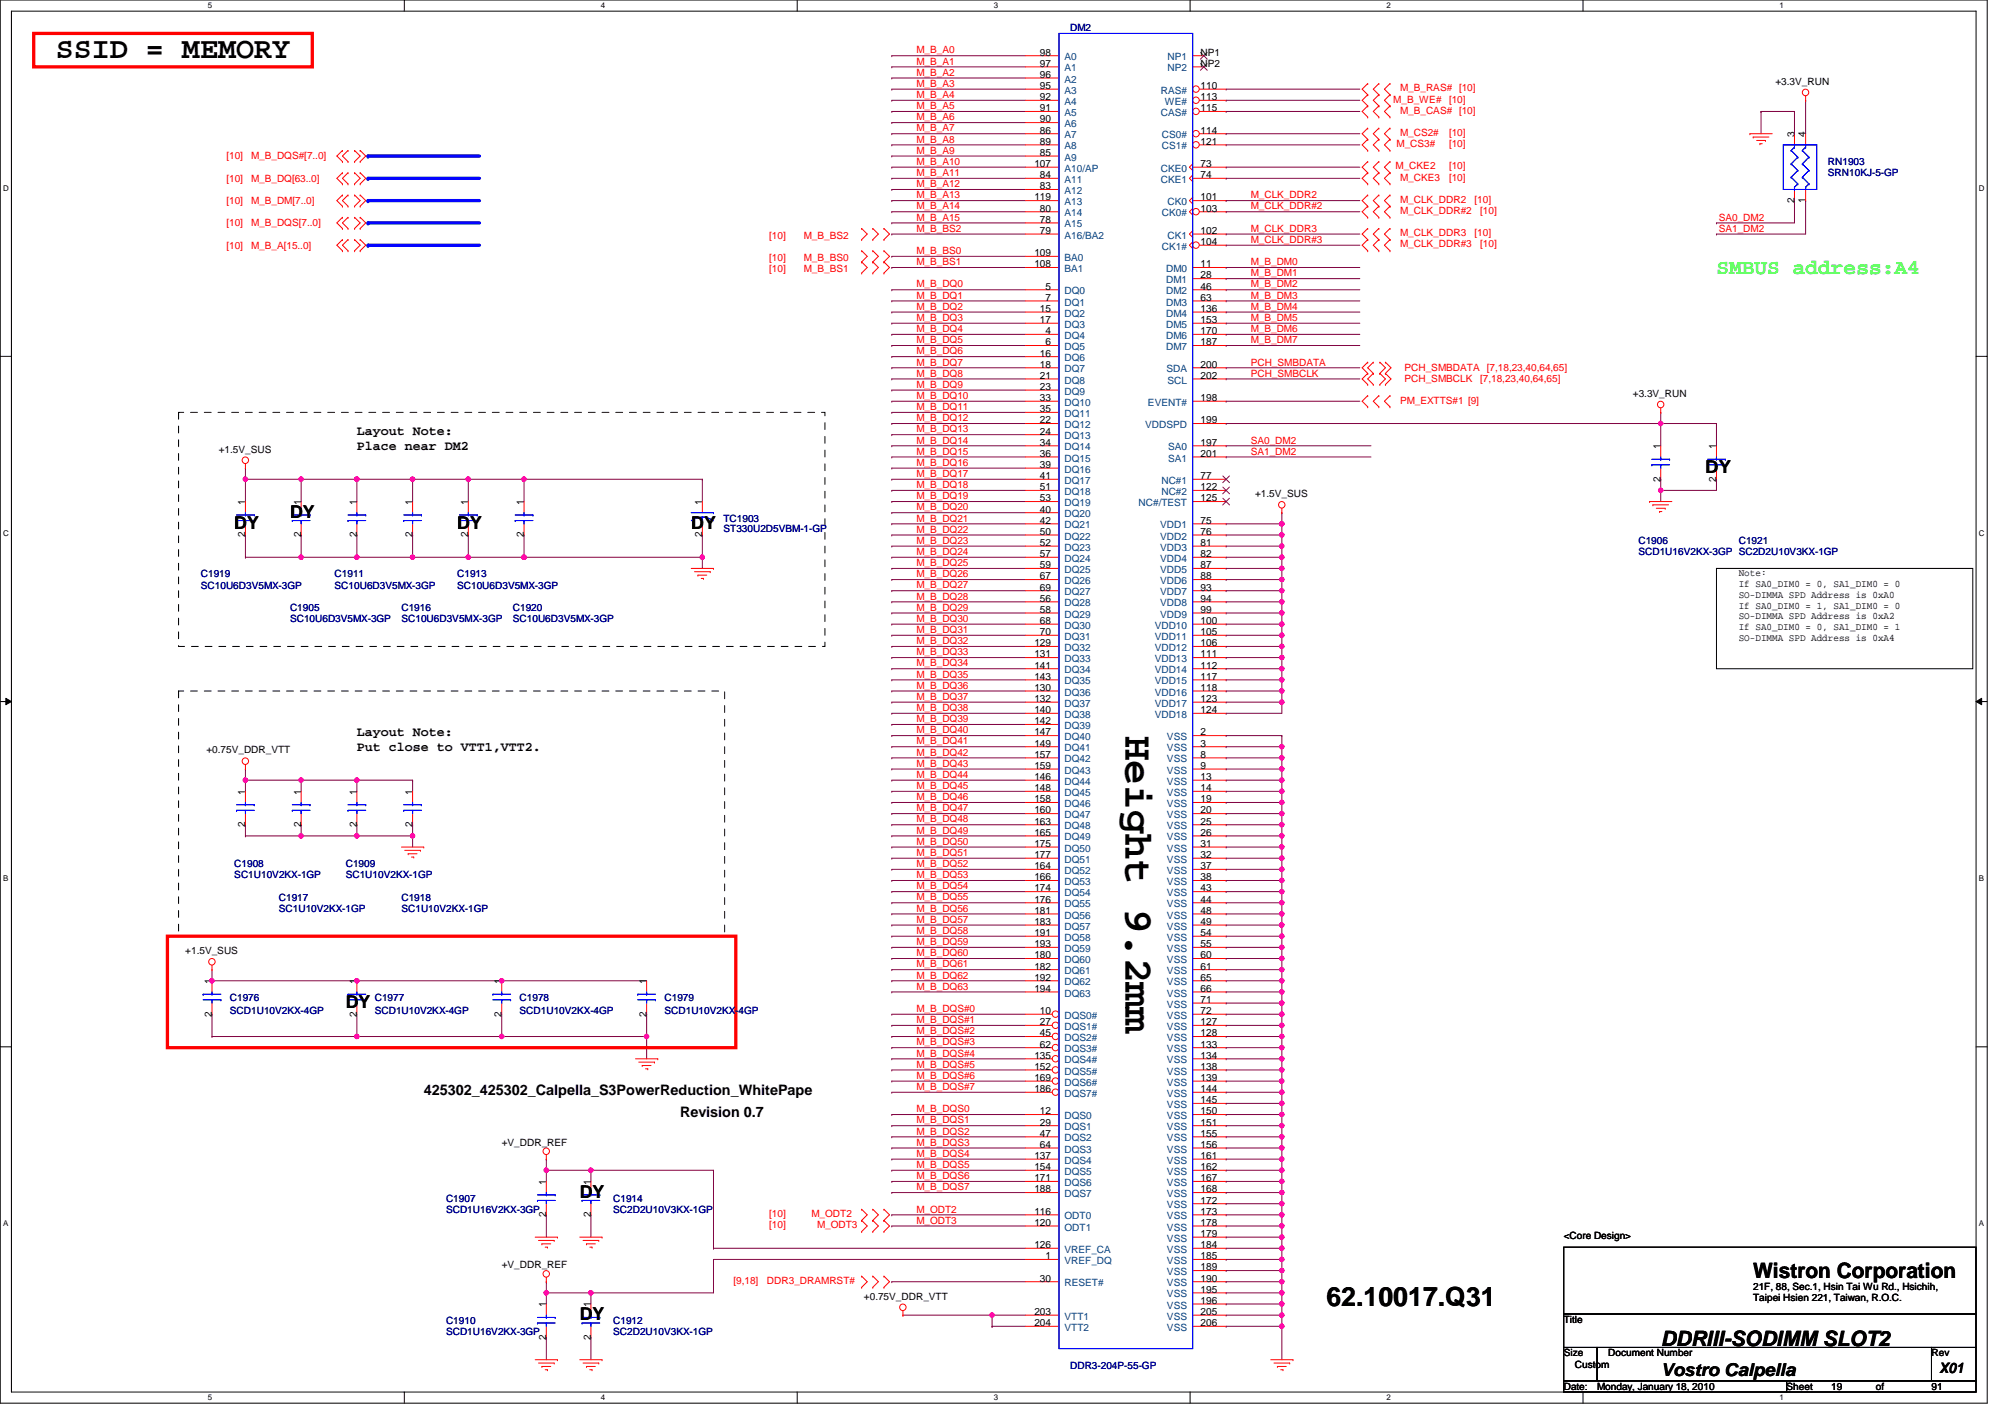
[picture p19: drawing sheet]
<svg xmlns="http://www.w3.org/2000/svg" width="297mm" height="210mm" viewBox="0 0 297 210" stroke-linecap="round" stroke-linejoin="round" font-family="sans-serif">
<defs><g id="words">
<text font-size="6.1" x="166.7" y="109" transform="rotate(90 166.7 109)">Height 9.2mm</text>
<text font-size="4.4" x="8.3" y="8.7">SSID = MEMORY</text>
<text font-size="4" x="196.5" y="193.5">62.10017.Q31</text>
<text font-size="3.1" fill="#0f0" x="254.3" y="40.6">SMBUS address:A4</text>
<g font-size="3.1">
<text x="259.7" y="189.3">Wistron Corporation</text>
<text x="246" y="199.3">DDRIII-SODIMM SLOT2</text>
</g>
<g font-size="2.6">
<text x="252.6" y="70.1">DY</text>
<text x="43" y="76.7">DY</text>
<text x="34.7" y="78.4">DY</text>
<text x="67.7" y="78.4">DY</text>
<text x="102.4" y="78.4">DY</text>
<text x="51.2" y="149.4">DY</text>
<text x="85.9" y="177.4">DY</text>
<text x="85.9" y="195.6">DY</text>
<text x="246" y="203.8">Vostro Calpella</text>
</g>
<g font-size="2.1">
<text x="62.8" y="162.1">425302_425302_Calpella_S3PowerReduction_WhitePape</text>
<text x="100.8" y="165.4">Revision 0.7</text>
<text x="287.3" y="203.4">X01</text>
</g>
<g font-size="2">
<text x="52.9" y="64.4">Layout Note:</text>
<text x="52.9" y="66.6">Place near DM2</text>
<text x="52.9" y="109">Layout Note:</text>
<text x="52.9" y="111.2">Put close to VTT1,VTT2.</text>
</g>
<g font-size="1.5" fill="#000080">
<text x="158.5" y="4.6">DM2</text>
<text x="270.8" y="24.4">RN1903</text>
<text x="270.8" y="26.1">SRN10KJ-5-GP</text>
<text x="107.2" y="77.3">TC1903</text>
<text x="107.2" y="78.8">ST330U2D5VBM-1-GP</text>
<text x="242.7" y="80.6">C1906</text>
<text x="242.7" y="82.2">SCD1U16V2KX-3GP SC2D2U10V3KX-1GP</text>
<text x="257.6" y="80.6">C1921</text>
<text x="29.8" y="85.5">C1919</text>
<text x="29.8" y="87.2">SC10U6D3V5MX-3GP</text>
<text x="49.6" y="85.5">C1911</text>
<text x="49.6" y="87.2">SC10U6D3V5MX-3GP</text>
<text x="67.7" y="85.5">C1913</text>
<text x="67.7" y="87.2">SC10U6D3V5MX-3GP</text>
<text x="43" y="90.5">C1905</text>
<text x="43" y="92.1">SC10U6D3V5MX-3GP</text>
<text x="59.5" y="90.5">C1916</text>
<text x="59.5" y="92.1">SC10U6D3V5MX-3GP</text>
<text x="76" y="90.5">C1920</text>
<text x="76" y="92.1">SC10U6D3V5MX-3GP</text>
<text x="34.7" y="128.5">C1908</text>
<text x="34.7" y="130.1">SC1U10V2KX-1GP</text>
<text x="51.2" y="128.5">C1909</text>
<text x="51.2" y="130.1">SC1U10V2KX-1GP</text>
<text x="41.3" y="133.4">C1917</text>
<text x="41.3" y="135.1">SC1U10V2KX-1GP</text>
<text x="59.5" y="133.4">C1918</text>
<text x="59.5" y="135.1">SC1U10V2KX-1GP</text>
<text x="34.1" y="148.3">C1976</text>
<text x="55.5" y="148.3">C1977</text>
<text x="77" y="148.3">C1978</text>
<text x="98.4" y="148.3">C1979</text>
<text x="34.1" y="150.3">SCD1U10V2KX-4GP</text>
<text x="55.5" y="150.3">SCD1U10V2KX-4GP</text>
<text x="77" y="150.3">SCD1U10V2KX-4GP</text>
<text x="98.4" y="150.3">SCD1U10V2KX-4GP</text>
<text x="66.1" y="178">C1907</text>
<text x="66.1" y="179.6">SCD1U16V2KX-3GP</text>
<text x="90.8" y="178">C1914</text>
<text x="90.8" y="179.6">SC2D2U10V3KX-1GP</text>
<text x="66.1" y="196.2">C1910</text>
<text x="66.1" y="197.8">SCD1U16V2KX-3GP</text>
<text x="90.8" y="196.2">C1912</text>
<text x="90.8" y="197.8">SC2D2U10V3KX-1GP</text>
<text x="158.5" y="202.8">DDR3-204P-55-GP</text>
</g>
<g font-size="1.5" fill="#f00">
<text x="135.8" y="7.9">M_B_A0</text>
<text x="135.8" y="9.6">M_B_A1</text>
<text x="135.8" y="11.2">M_B_A2</text>
<text x="135.8" y="12.9">M_B_A3</text>
<text x="135.8" y="14.5">M_B_A4</text>
<text x="135.8" y="16.2">M_B_A5</text>
<text x="135.8" y="17.8">M_B_A6</text>
<text x="206.4" y="15.2">M_B_WE#</text>
<text x="207.4" y="16.8">M_B_CAS# [10]</text>
<text x="207.4" y="13.5">M_B_RAS# [10]</text>
<text x="214.7" y="15.2">[10]</text>
<text x="33.5" y="23.6">[10]</text>
<text x="37.2" y="23.6">M_B_DQS#[7..0]</text>
<text x="135.8" y="19.5">M_B_A7</text>
<text x="135.8" y="21.1">M_B_A8</text>
<text x="135.8" y="22.8">M_B_A9</text>
<text x="206.9" y="21.8">M_CS3#</text>
<text x="207.4" y="20.2">M_CS2#</text>
<text x="214.7" y="20.2">[10]</text>
<text x="214.7" y="21.8">[10]</text>
<text x="33.5" y="26.9">[10]</text>
<text x="37.2" y="26.9">M_B_DQ[63..0]</text>
<text x="135.8" y="24.4">M_B_A10</text>
<text x="135.8" y="26.1">M_B_A11</text>
<text x="135.8" y="27.7">M_B_A12</text>
<text x="135.8" y="29.4">M_B_A13</text>
<text x="185.3" y="29.4">M_CLK_DDR2</text>
<text x="206.8" y="25.1">M_CKE2</text>
<text x="207.4" y="26.8">M_CKE3</text>
<text x="214.7" y="25.1">[10]</text>
<text x="214.7" y="26.8">[10]</text>
<text x="33.5" y="30.2">[10]</text>
<text x="33.5" y="33.5">[10]</text>
<text x="37.2" y="30.2">M_B_DM[7..0]</text>
<text x="37.2" y="33.5">M_B_DQS[7..0]</text>
<text x="114" y="35.3">[10]</text>
<text x="119.1" y="35.3">M_B_BS2</text>
<text x="135.8" y="31">M_B_A14</text>
<text x="135.8" y="34.3">M_B_BS2</text>
<text x="135.8" y="32.7">M_B_A15</text>
<text x="185.3" y="36">M_CLK_DDR#3</text>
<text x="185.3" y="34.3">M_CLK_DDR3</text>
<text x="185.3" y="31">M_CLK_DDR#2</text>
<text x="207.4" y="31.7">M_CLK_DDR#2</text>
<text x="207.4" y="30.1">M_CLK_DDR2</text>
<text x="207.4" y="35">M_CLK_DDR3</text>
<text x="218.5" y="30.1">[10]</text>
<text x="218.5" y="35">[10]</text>
<text x="219.3" y="31.7">[10]</text>
<text x="254.6" y="32.7">SA0_DM2</text>
<text x="254.6" y="34.3">SA1_DM2</text>
<text x="33.5" y="36.8">[10]</text>
<text x="37.2" y="36.8">M_B_A[15..0]</text>
<text x="114" y="38.7">[10]</text>
<text x="114" y="40.3">[10]</text>
<text x="119.1" y="38.7">M_B_BS0</text>
<text x="119.1" y="40.3">M_B_BS1</text>
<text x="135.8" y="37.6">M_B_BS0</text>
<text x="135.8" y="39.3">M_B_BS1</text>
<text x="185.3" y="39.3">M_B_DM0</text>
<text x="185.3" y="40.9">M_B_DM1</text>
<text x="207.4" y="36.7">M_CLK_DDR#3</text>
<text x="219.3" y="36.7">[10]</text>
<text x="135.8" y="42.6">M_B_DQ0</text>
<text x="135.8" y="44.2">M_B_DQ1</text>
<text x="135.8" y="45.9">M_B_DQ2</text>
<text x="135.8" y="47.5">M_B_DQ3</text>
<text x="185.3" y="47.5">M_B_DM5</text>
<text x="185.3" y="42.6">M_B_DM2</text>
<text x="185.3" y="44.2">M_B_DM3</text>
<text x="185.3" y="45.9">M_B_DM4</text>
<text x="135.8" y="49.2">M_B_DQ4</text>
<text x="135.8" y="50.8">M_B_DQ5</text>
<text x="135.8" y="52.5">M_B_DQ6</text>
<text x="185.3" y="49.2">M_B_DM6</text>
<text x="185.3" y="50.8">M_B_DM7</text>
<text x="135.8" y="54.1">M_B_DQ7</text>
<text x="135.8" y="55.8">M_B_DQ8</text>
<text x="135.8" y="57.4">M_B_DQ9</text>
<text x="135.8" y="59.1">M_B_DQ10</text>
<text x="185.3" y="54.1">PCH_SMBDATA</text>
<text x="185.3" y="55.8">PCH_SMBCLK</text>
<text x="207.4" y="59.8">PM_EXTTS#1 [9]</text>
<text x="208.1" y="56.6">PCH_SMBCLK</text>
<text x="208.1" y="55">PCH_SMBDATA</text>
<text x="219.3" y="56.6">[7,18,23,40,64,65]</text>
<text x="220.3" y="55">[7,18,23,40,64,65]</text>
<text x="135.8" y="60.7">M_B_DQ11</text>
<text x="135.8" y="62.4">M_B_DQ12</text>
<text x="135.8" y="64.1">M_B_DQ13</text>
<text x="135.8" y="65.7">M_B_DQ14</text>
<text x="185.3" y="65.7">SA0_DM2</text>
<text x="135.8" y="67.4">M_B_DQ15</text>
<text x="135.8" y="69">M_B_DQ16</text>
<text x="135.8" y="70.7">M_B_DQ17</text>
<text x="185.3" y="67.4">SA1_DM2</text>
<text x="135.8" y="72.3">M_B_DQ18</text>
<text x="135.8" y="74">M_B_DQ19</text>
<text x="135.8" y="75.6">M_B_DQ20</text>
<text x="135.8" y="77.3">M_B_DQ21</text>
<text x="135.8" y="78.9">M_B_DQ22</text>
<text x="135.8" y="80.6">M_B_DQ23</text>
<text x="135.8" y="82.2">M_B_DQ24</text>
<text x="135.8" y="83.9">M_B_DQ25</text>
<text x="135.8" y="85.5">M_B_DQ26</text>
<text x="135.8" y="87.2">M_B_DQ27</text>
<text x="135.8" y="88.8">M_B_DQ28</text>
<text x="135.8" y="90.5">M_B_DQ29</text>
<text x="135.8" y="92.1">M_B_DQ30</text>
<text x="135.8" y="93.8">M_B_DQ31</text>
<text x="135.8" y="95.4">M_B_DQ32</text>
<text x="135.8" y="97.1">M_B_DQ33</text>
<text x="135.8" y="98.7">M_B_DQ34</text>
<text x="135.8" y="100.4">M_B_DQ35</text>
<text x="135.8" y="102">M_B_DQ36</text>
<text x="135.8" y="103.7">M_B_DQ37</text>
<text x="135.8" y="105.3">M_B_DQ38</text>
<text x="135.8" y="107">M_B_DQ39</text>
<text x="135.8" y="108.6">M_B_DQ40</text>
<text x="135.8" y="110.3">M_B_DQ41</text>
<text x="135.8" y="111.9">M_B_DQ42</text>
<text x="135.8" y="113.6">M_B_DQ43</text>
<text x="135.8" y="115.2">M_B_DQ44</text>
<text x="135.8" y="116.9">M_B_DQ45</text>
<text x="135.8" y="118.5">M_B_DQ46</text>
<text x="135.8" y="120.2">M_B_DQ47</text>
<text x="135.8" y="121.8">M_B_DQ48</text>
<text x="135.8" y="123.5">M_B_DQ49</text>
<text x="135.8" y="125.1">M_B_DQ50</text>
<text x="135.8" y="126.8">M_B_DQ51</text>
<text x="135.8" y="128.4">M_B_DQ52</text>
<text x="135.8" y="130.1">M_B_DQ53</text>
<text x="135.8" y="131.7">M_B_DQ54</text>
<text x="135.8" y="133.4">M_B_DQ55</text>
<text x="135.8" y="135">M_B_DQ56</text>
<text x="135.8" y="136.7">M_B_DQ57</text>
<text x="135.8" y="138.3">M_B_DQ58</text>
<text x="135.8" y="140">M_B_DQ59</text>
<text x="135.8" y="141.6">M_B_DQ60</text>
<text x="135.8" y="143.3">M_B_DQ61</text>
<text x="135.8" y="144.9">M_B_DQ62</text>
<text x="135.8" y="146.6">M_B_DQ63</text>
<text x="135.8" y="149.9">M_B_DQS#0</text>
<text x="135.8" y="151.6">M_B_DQS#1</text>
<text x="135.8" y="153.2">M_B_DQS#2</text>
<text x="135.8" y="154.9">M_B_DQS#3</text>
<text x="135.8" y="156.5">M_B_DQS#4</text>
<text x="135.8" y="158.2">M_B_DQS#5</text>
<text x="135.8" y="159.8">M_B_DQS#6</text>
<text x="135.8" y="161.5">M_B_DQS#7</text>
<text x="135.8" y="164.8">M_B_DQS0</text>
<text x="135.8" y="166.4">M_B_DQS1</text>
<text x="135.8" y="168.1">M_B_DQS2</text>
<text x="135.8" y="169.7">M_B_DQS3</text>
<text x="135.8" y="171.4">M_B_DQS4</text>
<text x="135.8" y="173">M_B_DQS5</text>
<text x="135.8" y="179.6">M_ODT2</text>
<text x="135.8" y="174.7">M_B_DQS6</text>
<text x="135.8" y="176.3">M_B_DQS7</text>
<text x="114" y="180.3">[10]</text>
<text x="114" y="181.9">[10]</text>
<text x="120.2" y="180.3">M_ODT2</text>
<text x="121" y="181.9">M_ODT3</text>
<text x="135.8" y="181.3">M_ODT3</text>
<text x="108.7" y="190.2">[9,18]</text>
<text x="113.6" y="190.2">DDR3_DRAMRST#</text>
</g>
<g font-size="1.5">
<text x="154.1" y="8.2">98</text>
<text x="154.1" y="9.9">97</text>
<text x="154.1" y="11.5">96</text>
<text x="177.9" y="8.2">NP1</text>
<text x="177.9" y="9.9">NP2</text>
<text x="154.1" y="13.2">95</text>
<text x="154.1" y="14.8">92</text>
<text x="154.1" y="16.5">91</text>
<text x="177.9" y="13.2">110</text>
<text x="177.9" y="14.8">113</text>
<text x="177.9" y="16.5">115</text>
<text x="263" y="12.6">+3.3V_RUN</text>
<text x="154.1" y="18.1">90</text>
<text x="154.1" y="19.8">86</text>
<text x="154.1" y="21.4">89</text>
<text x="154.1" y="23.1">85</text>
<text x="177.9" y="19.8">114</text>
<text x="177.9" y="21.4">121</text>
<text x="265.8" y="20.3" transform="rotate(-90 265.8 20.3)">3</text>
<text x="267.5" y="20.3" transform="rotate(-90 267.5 20.3)">4</text>
<text x="153.2" y="24.7">107</text>
<text x="153.2" y="29.7">119</text>
<text x="154.1" y="26.4">84</text>
<text x="154.1" y="28">83</text>
<text x="177.9" y="24.7">73</text>
<text x="177.9" y="26.4">74</text>
<text x="177.9" y="29.7">101</text>
<text x="154.1" y="31.3">80</text>
<text x="154.1" y="33">78</text>
<text x="154.1" y="34.6">79</text>
<text x="177.9" y="31.3">103</text>
<text x="177.9" y="34.6">102</text>
<text x="265.8" y="30.1" transform="rotate(-90 265.8 30.1)">2</text>
<text x="267.5" y="30.1" transform="rotate(-90 267.5 30.1)">1</text>
<text x="153.2" y="38">109</text>
<text x="153.2" y="39.6">108</text>
<text x="177.9" y="36.3">104</text>
<text x="177.9" y="39.6">11</text>
<text x="177.9" y="41.3">28</text>
<text x="154.1" y="46.2">15</text>
<text x="154.1" y="47.9">17</text>
<text x="154.9" y="42.9">5</text>
<text x="154.9" y="44.6">7</text>
<text x="177.9" y="42.9">46</text>
<text x="177.9" y="44.6">63</text>
<text x="177.9" y="46.2">136</text>
<text x="177.9" y="47.9">153</text>
<text x="154.1" y="52.8">16</text>
<text x="154.9" y="49.5">4</text>
<text x="154.9" y="51.2">6</text>
<text x="177.9" y="49.5">170</text>
<text x="177.9" y="51.2">187</text>
<text x="154.1" y="54.5">18</text>
<text x="154.1" y="56.1">21</text>
<text x="154.1" y="57.8">23</text>
<text x="154.1" y="59.4">33</text>
<text x="177.9" y="54.5">200</text>
<text x="177.9" y="56.1">202</text>
<text x="177.9" y="59.4">198</text>
<text x="241.9" y="58.8">+3.3V_RUN</text>
<text x="154.1" y="61.1">35</text>
<text x="154.1" y="62.7">22</text>
<text x="154.1" y="64.4">24</text>
<text x="177.9" y="62.7">199</text>
<text x="32.4" y="67">+1.5V_SUS</text>
<text x="154.1" y="66">34</text>
<text x="154.1" y="67.7">36</text>
<text x="154.1" y="69.3">39</text>
<text x="154.1" y="71">41</text>
<text x="177.9" y="66">197</text>
<text x="177.9" y="67.7">201</text>
<text x="177.9" y="71">77</text>
<text x="246" y="71.3" transform="rotate(-90 246 71.3)">2</text>
<text x="246" y="66.5" transform="rotate(-90 246 66.5)">1</text>
<text x="254.3" y="71.3" transform="rotate(-90 254.3 71.3)">2</text>
<text x="254.3" y="66.5" transform="rotate(-90 254.3 66.5)">1</text>
<text x="36.3" y="74.8" transform="rotate(-90 36.3 74.8)">1</text>
<text x="44.6" y="74.8" transform="rotate(-90 44.6 74.8)">1</text>
<text x="52.8" y="74.8" transform="rotate(-90 52.8 74.8)">1</text>
<text x="61.1" y="74.8" transform="rotate(-90 61.1 74.8)">1</text>
<text x="69.4" y="74.8" transform="rotate(-90 69.4 74.8)">1</text>
<text x="77.6" y="74.8" transform="rotate(-90 77.6 74.8)">1</text>
<text x="104" y="74.8" transform="rotate(-90 104 74.8)">1</text>
<text x="154.1" y="72.6">51</text>
<text x="154.1" y="74.3">53</text>
<text x="154.1" y="75.9">40</text>
<text x="154.1" y="77.6">42</text>
<text x="177.9" y="72.6">122</text>
<text x="177.9" y="74.3">125</text>
<text x="177.9" y="77.6">75</text>
<text x="185.9" y="73.6">+1.5V_SUS</text>
<text x="36.3" y="79.6" transform="rotate(-90 36.3 79.6)">2</text>
<text x="44.6" y="79.6" transform="rotate(-90 44.6 79.6)">2</text>
<text x="52.8" y="79.6" transform="rotate(-90 52.8 79.6)">2</text>
<text x="61.1" y="79.6" transform="rotate(-90 61.1 79.6)">2</text>
<text x="69.4" y="79.6" transform="rotate(-90 69.4 79.6)">2</text>
<text x="77.6" y="79.6" transform="rotate(-90 77.6 79.6)">2</text>
<text x="104" y="79.6" transform="rotate(-90 104 79.6)">2</text>
<text x="154.1" y="79.2">50</text>
<text x="154.1" y="80.9">52</text>
<text x="154.1" y="82.5">57</text>
<text x="177.9" y="80.9">81</text>
<text x="177.9" y="82.5">82</text>
<text x="177.9" y="79.2">76</text>
<text x="154.1" y="84.2">59</text>
<text x="154.1" y="85.8">67</text>
<text x="154.1" y="87.5">69</text>
<text x="154.1" y="89.1">56</text>
<text x="177.9" y="84.2">87</text>
<text x="177.9" y="85.8">88</text>
<text x="177.9" y="87.5">93</text>
<text x="177.9" y="89.1">94</text>
<text x="257.6" y="85.4">Note:</text>
<text x="257.6" y="87">If SA0_DIM0 = 0, SA1_DIM0 = 0</text>
<text x="257.6" y="88.6">SO-DIMMA SPD Address is 0xA0</text>
<text x="153.2" y="95.7">129</text>
<text x="154.1" y="90.8">58</text>
<text x="154.1" y="92.4">68</text>
<text x="154.1" y="94.1">70</text>
<text x="177.9" y="90.8">99</text>
<text x="177.9" y="92.4">100</text>
<text x="177.9" y="94.1">105</text>
<text x="177.9" y="95.7">106</text>
<text x="257.6" y="90.1">If SA0_DIM0 = 1, SA1_DIM0 = 0</text>
<text x="257.6" y="91.7">SO-DIMMA SPD Address is 0xA2</text>
<text x="257.6" y="93.3">If SA0_DIM0 = 0, SA1_DIM0 = 1</text>
<text x="257.6" y="94.9">SO-DIMMA SPD Address is 0xA4</text>
<text x="153.2" y="97.4">131</text>
<text x="153.2" y="99">141</text>
<text x="153.2" y="100.7">143</text>
<text x="177.9" y="97.4">111</text>
<text x="177.9" y="99">112</text>
<text x="177.9" y="100.7">117</text>
<text x="153.2" y="102.3">130</text>
<text x="153.2" y="104">132</text>
<text x="153.2" y="105.6">140</text>
<text x="153.2" y="107.3">142</text>
<text x="177.9" y="105.6">124</text>
<text x="177.9" y="102.3">118</text>
<text x="177.9" y="104">123</text>
<text x="30.6" y="111.6">+0.75V_DDR_VTT</text>
<text x="153.2" y="108.9">147</text>
<text x="153.2" y="110.6">149</text>
<text x="153.2" y="112.2">157</text>
<text x="153.2" y="113.9">159</text>
<text x="177.9" y="108.9">2</text>
<text x="177.9" y="110.6">3</text>
<text x="177.9" y="112.2">8</text>
<text x="177.9" y="113.9">9</text>
<text x="36.3" y="117.7" transform="rotate(-90 36.3 117.7)">1</text>
<text x="44.6" y="117.7" transform="rotate(-90 44.6 117.7)">1</text>
<text x="52.8" y="117.7" transform="rotate(-90 52.8 117.7)">1</text>
<text x="61.1" y="117.7" transform="rotate(-90 61.1 117.7)">1</text>
<text x="153.2" y="115.5">146</text>
<text x="153.2" y="117.2">148</text>
<text x="153.2" y="118.9">158</text>
<text x="177.9" y="115.5">13</text>
<text x="177.9" y="117.2">14</text>
<text x="177.9" y="118.9">19</text>
<text x="36.3" y="122.5" transform="rotate(-90 36.3 122.5)">2</text>
<text x="44.6" y="122.5" transform="rotate(-90 44.6 122.5)">2</text>
<text x="52.8" y="122.5" transform="rotate(-90 52.8 122.5)">2</text>
<text x="61.1" y="122.5" transform="rotate(-90 61.1 122.5)">2</text>
<text x="153.2" y="120.5">160</text>
<text x="153.2" y="122.2">163</text>
<text x="153.2" y="123.8">165</text>
<text x="153.2" y="125.5">175</text>
<text x="177.9" y="120.5">20</text>
<text x="177.9" y="122.2">25</text>
<text x="177.9" y="123.8">26</text>
<text x="177.9" y="125.5">31</text>
<text x="153.2" y="127.1">177</text>
<text x="153.2" y="128.8">164</text>
<text x="153.2" y="130.4">166</text>
<text x="177.9" y="127.1">32</text>
<text x="177.9" y="128.8">37</text>
<text x="177.9" y="130.4">38</text>
<text x="153.2" y="132.1">174</text>
<text x="153.2" y="133.7">176</text>
<text x="153.2" y="135.4">181</text>
<text x="153.2" y="137">183</text>
<text x="177.9" y="132.1">43</text>
<text x="177.9" y="133.7">44</text>
<text x="177.9" y="135.4">48</text>
<text x="177.9" y="137">49</text>
<text x="27.4" y="141.3">+1.5V_SUS</text>
<text x="153.2" y="138.7">191</text>
<text x="153.2" y="140.3">193</text>
<text x="153.2" y="142">180</text>
<text x="153.2" y="143.6">182</text>
<text x="177.9" y="138.7">54</text>
<text x="177.9" y="140.3">55</text>
<text x="177.9" y="142">60</text>
<text x="177.9" y="143.6">61</text>
<text x="31.4" y="145.8" transform="rotate(-90 31.4 145.8)">1</text>
<text x="52.8" y="145.8" transform="rotate(-90 52.8 145.8)">1</text>
<text x="74.3" y="145.8" transform="rotate(-90 74.3 145.8)">1</text>
<text x="95.8" y="145.8" transform="rotate(-90 95.8 145.8)">1</text>
<text x="153.2" y="145.3">192</text>
<text x="153.2" y="146.9">194</text>
<text x="177.9" y="145.3">65</text>
<text x="177.9" y="146.9">66</text>
<text x="177.9" y="148.6">71</text>
<text x="31.4" y="150.6" transform="rotate(-90 31.4 150.6)">2</text>
<text x="52.8" y="150.6" transform="rotate(-90 52.8 150.6)">2</text>
<text x="74.3" y="150.6" transform="rotate(-90 74.3 150.6)">2</text>
<text x="95.8" y="150.6" transform="rotate(-90 95.8 150.6)">2</text>
<text x="154.1" y="150.2">10</text>
<text x="154.1" y="151.9">27</text>
<text x="154.1" y="153.5">45</text>
<text x="154.1" y="155.2">62</text>
<text x="177.9" y="150.2">72</text>
<text x="177.9" y="151.9">127</text>
<text x="177.9" y="153.5">128</text>
<text x="177.9" y="155.2">133</text>
<text x="153.2" y="156.8">135</text>
<text x="153.2" y="158.5">152</text>
<text x="153.2" y="160.1">169</text>
<text x="153.2" y="161.8">186</text>
<text x="177.9" y="156.8">134</text>
<text x="177.9" y="158.5">138</text>
<text x="177.9" y="160.1">139</text>
<text x="177.9" y="161.8">144</text>
<text x="154.1" y="165.1">12</text>
<text x="154.1" y="166.7">29</text>
<text x="177.9" y="163.4">145</text>
<text x="177.9" y="166.7">151</text>
<text x="177.9" y="165.1">150</text>
<text x="74.3" y="169.7">+V_DDR_REF</text>
<text x="153.2" y="171.7">137</text>
<text x="153.2" y="173.3">154</text>
<text x="154.1" y="168.4">47</text>
<text x="154.1" y="170">64</text>
<text x="177.9" y="168.4">155</text>
<text x="177.9" y="170">156</text>
<text x="177.9" y="171.7">161</text>
<text x="177.9" y="173.3">162</text>
<text x="80.9" y="175.5" transform="rotate(-90 80.9 175.5)">1</text>
<text x="87.5" y="175.5" transform="rotate(-90 87.5 175.5)">1</text>
<text x="153.2" y="175">171</text>
<text x="153.2" y="176.6">188</text>
<text x="153.2" y="179.9">116</text>
<text x="177.9" y="175">167</text>
<text x="177.9" y="176.6">168</text>
<text x="177.9" y="179.9">173</text>
<text x="177.9" y="178.3">172</text>
<text x="80.9" y="180.3" transform="rotate(-90 80.9 180.3)">2</text>
<text x="87.5" y="180.3" transform="rotate(-90 87.5 180.3)">2</text>
<text x="153.2" y="181.6">120</text>
<text x="153.2" y="184.9">126</text>
<text x="177.9" y="183.2">179</text>
<text x="177.9" y="181.6">178</text>
<text x="177.9" y="184.9">184</text>
<text x="231.7" y="183.6">&lt;Core Design&gt;</text>
<text x="74.3" y="187.9">+V_DDR_REF</text>
<text x="154.1" y="189.8">30</text>
<text x="154.9" y="186.5">1</text>
<text x="177.9" y="186.5">185</text>
<text x="177.9" y="188.2">189</text>
<text x="177.9" y="189.8">190</text>
<text x="177.9" y="191.5">195</text>
<text x="259.7" y="191">21F, 88, Sec.1, Hsin Tai Wu Rd., Hsichih,</text>
<text x="80.9" y="193.7" transform="rotate(-90 80.9 193.7)">1</text>
<text x="87.5" y="193.7" transform="rotate(-90 87.5 193.7)">1</text>
<text x="128" y="192.5">+0.75V_DDR_VTT</text>
<text x="153.2" y="194.8">203</text>
<text x="153.2" y="196.4">204</text>
<text x="177.9" y="193.1">196</text>
<text x="177.9" y="194.8">205</text>
<text x="177.9" y="196.4">206</text>
<text x="231.7" y="196">Title</text>
<text x="259.7" y="192.7">Taipei Hsien 221, Taiwan, R.O.C.</text>
<text x="80.9" y="198.5" transform="rotate(-90 80.9 198.5)">2</text>
<text x="87.5" y="198.5" transform="rotate(-90 87.5 198.5)">2</text>
<text x="231.7" y="200.9">Size</text>
<text x="233.3" y="202.6">Custom</text>
<text x="238.3" y="200.9">Document Number</text>
<text x="286.1" y="200.9">Rev</text>
<text x="231.7" y="205.9">Date:</text>
<text x="236.6" y="205.9">Monday, January 18, 2010</text>
<text x="264.7" y="205.9">Sheet</text>
<text x="271.3" y="205.9">19</text>
<text x="277.9" y="205.9">of</text>
<text x="286.1" y="205.9">91</text>
</g>
<g font-size="1.5" fill="#004080">
<text x="157.7" y="8.9">A0</text>
<text x="157.7" y="10.6">A1</text>
<text x="173" y="8.9">NP1</text>
<text x="173" y="10.6">NP2</text>
<text x="157.7" y="12.2">A2</text>
<text x="157.7" y="13.9">A3</text>
<text x="157.7" y="15.5">A4</text>
<text x="157.7" y="17.2">A5</text>
<text x="172" y="13.9">RAS#</text>
<text x="172" y="17.2">CAS#</text>
<text x="172.6" y="15.5">WE#</text>
<text x="157.7" y="18.8">A6</text>
<text x="157.7" y="20.5">A7</text>
<text x="157.7" y="22.1">A8</text>
<text x="157.7" y="23.8">A9</text>
<text x="172.1" y="20.5">CS0#</text>
<text x="172.1" y="22.1">CS1#</text>
<text x="157.7" y="25.4">A10/AP</text>
<text x="157.7" y="27.1">A11</text>
<text x="157.7" y="28.7">A12</text>
<text x="172" y="25.4">CKE0</text>
<text x="172" y="27.1">CKE1</text>
<text x="157.7" y="30.4">A13</text>
<text x="157.7" y="32">A14</text>
<text x="157.7" y="33.7">A15</text>
<text x="157.7" y="35.3">A16/BA2</text>
<text x="172.1" y="32">CK0#</text>
<text x="173" y="30.4">CK0</text>
<text x="173" y="35.3">CK1</text>
<text x="157.7" y="38.7">BA0</text>
<text x="157.7" y="40.3">BA1</text>
<text x="172.1" y="37">CK1#</text>
<text x="172.8" y="40.3">DM0</text>
<text x="172.8" y="42">DM1</text>
<text x="157.7" y="43.6">DQ0</text>
<text x="157.7" y="45.3">DQ1</text>
<text x="157.7" y="46.9">DQ2</text>
<text x="172.8" y="43.6">DM2</text>
<text x="172.8" y="45.3">DM3</text>
<text x="172.8" y="46.9">DM4</text>
<text x="157.7" y="48.6">DQ3</text>
<text x="157.7" y="50.2">DQ4</text>
<text x="157.7" y="51.9">DQ5</text>
<text x="157.7" y="53.5">DQ6</text>
<text x="172.8" y="48.6">DM5</text>
<text x="172.8" y="50.2">DM6</text>
<text x="172.8" y="51.9">DM7</text>
<text x="157.7" y="55.2">DQ7</text>
<text x="157.7" y="56.8">DQ8</text>
<text x="157.7" y="58.5">DQ9</text>
<text x="172.8" y="55.2">SDA</text>
<text x="173" y="56.8">SCL</text>
<text x="157.7" y="60.1">DQ10</text>
<text x="157.7" y="61.8">DQ11</text>
<text x="157.7" y="63.4">DQ12</text>
<text x="157.7" y="65.1">DQ13</text>
<text x="169.6" y="63.4">VDDSPD</text>
<text x="170.1" y="60.1">EVENT#</text>
<text x="157.7" y="66.7">DQ14</text>
<text x="157.7" y="68.4">DQ15</text>
<text x="157.7" y="70">DQ16</text>
<text x="157.7" y="71.7">DQ17</text>
<text x="172.1" y="71.7">NC#1</text>
<text x="173.1" y="66.7">SA0</text>
<text x="173.1" y="68.4">SA1</text>
<text x="157.7" y="73.3">DQ18</text>
<text x="157.7" y="75">DQ19</text>
<text x="157.7" y="76.6">DQ20</text>
<text x="168.7" y="75">NC#/TEST</text>
<text x="172.1" y="73.3">NC#2</text>
<text x="157.7" y="78.3">DQ21</text>
<text x="157.7" y="79.9">DQ22</text>
<text x="157.7" y="81.6">DQ23</text>
<text x="157.7" y="83.2">DQ24</text>
<text x="171.9" y="81.6">VDD3</text>
<text x="171.9" y="83.2">VDD4</text>
<text x="171.9" y="78.3">VDD1</text>
<text x="171.9" y="79.9">VDD2</text>
<text x="157.7" y="84.9">DQ25</text>
<text x="157.7" y="86.5">DQ26</text>
<text x="157.7" y="88.2">DQ27</text>
<text x="157.7" y="89.8">DQ28</text>
<text x="171.9" y="84.9">VDD5</text>
<text x="171.9" y="86.5">VDD6</text>
<text x="171.9" y="88.2">VDD7</text>
<text x="171.9" y="89.8">VDD8</text>
<text x="157.7" y="91.5">DQ29</text>
<text x="157.7" y="93.1">DQ30</text>
<text x="157.7" y="94.8">DQ31</text>
<text x="171.1" y="93.1">VDD10</text>
<text x="171.1" y="94.8">VDD11</text>
<text x="171.9" y="91.5">VDD9</text>
<text x="157.7" y="96.4">DQ32</text>
<text x="157.7" y="98.1">DQ33</text>
<text x="157.7" y="99.7">DQ34</text>
<text x="157.7" y="101.4">DQ35</text>
<text x="171.1" y="98.1">VDD13</text>
<text x="171.1" y="99.7">VDD14</text>
<text x="171.1" y="101.4">VDD15</text>
<text x="171.1" y="96.4">VDD12</text>
<text x="157.7" y="103">DQ36</text>
<text x="157.7" y="104.7">DQ37</text>
<text x="157.7" y="106.3">DQ38</text>
<text x="157.7" y="108">DQ39</text>
<text x="171.1" y="106.3">VDD18</text>
<text x="171.1" y="103">VDD16</text>
<text x="171.1" y="104.7">VDD17</text>
<text x="157.7" y="109.6">DQ40</text>
<text x="157.7" y="111.3">DQ41</text>
<text x="157.7" y="112.9">DQ42</text>
<text x="172.9" y="109.6">VSS</text>
<text x="172.9" y="111.3">VSS</text>
<text x="172.9" y="112.9">VSS</text>
<text x="157.7" y="114.6">DQ43</text>
<text x="157.7" y="116.2">DQ44</text>
<text x="157.7" y="117.9">DQ45</text>
<text x="157.7" y="119.5">DQ46</text>
<text x="172.9" y="114.6">VSS</text>
<text x="172.9" y="116.2">VSS</text>
<text x="172.9" y="117.9">VSS</text>
<text x="172.9" y="119.5">VSS</text>
<text x="157.7" y="121.2">DQ47</text>
<text x="157.7" y="122.9">DQ48</text>
<text x="157.7" y="124.5">DQ49</text>
<text x="172.9" y="121.2">VSS</text>
<text x="172.9" y="122.9">VSS</text>
<text x="172.9" y="124.5">VSS</text>
<text x="157.7" y="126.2">DQ50</text>
<text x="157.7" y="127.8">DQ51</text>
<text x="157.7" y="129.5">DQ52</text>
<text x="157.7" y="131.1">DQ53</text>
<text x="172.9" y="126.2">VSS</text>
<text x="172.9" y="127.8">VSS</text>
<text x="172.9" y="129.5">VSS</text>
<text x="172.9" y="131.1">VSS</text>
<text x="157.7" y="132.8">DQ54</text>
<text x="157.7" y="134.4">DQ55</text>
<text x="157.7" y="136.1">DQ56</text>
<text x="157.7" y="137.7">DQ57</text>
<text x="172.9" y="132.8">VSS</text>
<text x="172.9" y="134.4">VSS</text>
<text x="172.9" y="136.1">VSS</text>
<text x="172.9" y="137.7">VSS</text>
<text x="157.7" y="139.4">DQ58</text>
<text x="157.7" y="141">DQ59</text>
<text x="157.7" y="142.7">DQ60</text>
<text x="172.9" y="139.4">VSS</text>
<text x="172.9" y="141">VSS</text>
<text x="172.9" y="142.7">VSS</text>
<text x="157.7" y="144.3">DQ61</text>
<text x="157.7" y="146">DQ62</text>
<text x="157.7" y="147.6">DQ63</text>
<text x="172.9" y="144.3">VSS</text>
<text x="172.9" y="146">VSS</text>
<text x="172.9" y="147.6">VSS</text>
<text x="172.9" y="149.3">VSS</text>
<text x="157.7" y="150.9">DQS0#</text>
<text x="157.7" y="152.6">DQS1#</text>
<text x="157.7" y="154.2">DQS2#</text>
<text x="157.7" y="155.9">DQS3#</text>
<text x="172.9" y="150.9">VSS</text>
<text x="172.9" y="152.6">VSS</text>
<text x="172.9" y="154.2">VSS</text>
<text x="172.9" y="155.9">VSS</text>
<text x="157.7" y="157.5">DQS4#</text>
<text x="157.7" y="159.2">DQS5#</text>
<text x="157.7" y="160.8">DQS6#</text>
<text x="172.9" y="157.5">VSS</text>
<text x="172.9" y="159.2">VSS</text>
<text x="172.9" y="160.8">VSS</text>
<text x="157.7" y="162.5">DQS7#</text>
<text x="157.7" y="165.8">DQS0</text>
<text x="157.7" y="167.4">DQS1</text>
<text x="172.9" y="162.5">VSS</text>
<text x="172.9" y="164.1">VSS</text>
<text x="172.9" y="167.4">VSS</text>
<text x="172.9" y="165.8">VSS</text>
<text x="157.7" y="169.1">DQS2</text>
<text x="157.7" y="170.7">DQS3</text>
<text x="157.7" y="172.4">DQS4</text>
<text x="172.9" y="169.1">VSS</text>
<text x="172.9" y="170.7">VSS</text>
<text x="172.9" y="172.4">VSS</text>
<text x="157.7" y="174">DQS5</text>
<text x="157.7" y="175.7">DQS6</text>
<text x="157.7" y="177.3">DQS7</text>
<text x="172.9" y="174">VSS</text>
<text x="172.9" y="175.7">VSS</text>
<text x="172.9" y="177.3">VSS</text>
<text x="172.9" y="179">VSS</text>
<text x="157.7" y="180.6">ODT0</text>
<text x="157.7" y="182.3">ODT1</text>
<text x="157.7" y="185.6">VREF_CA</text>
<text x="172.9" y="180.6">VSS</text>
<text x="172.9" y="183.9">VSS</text>
<text x="172.9" y="182.3">VSS</text>
<text x="172.9" y="185.6">VSS</text>
<text x="157.7" y="187.2">VREF_DQ</text>
<text x="157.7" y="190.5">RESET#</text>
<text x="172.9" y="187.2">VSS</text>
<text x="172.9" y="188.9">VSS</text>
<text x="172.9" y="190.5">VSS</text>
<text x="157.7" y="195.5">VTT1</text>
<text x="157.7" y="197.1">VTT2</text>
<text x="172.9" y="192.2">VSS</text>
<text x="172.9" y="193.8">VSS</text>
<text x="172.9" y="195.5">VSS</text>
<text x="172.9" y="197.1">VSS</text>
</g>
<g font-size="1.2">
<text x="30.8" y="1.2">5</text>
<text x="89" y="1.2">4</text>
<text x="147.2" y="1.2">3</text>
<text x="205.4" y="1.2">2</text>
<text x="263.6" y="1.2">1</text>
<text x=".5" y="28.3">D</text>
<text x="293.2" y="28.3">D</text>
<text x=".5" y="79.4">C</text>
<text x="293.2" y="79.4">C</text>
<text x=".5" y="130.5">B</text>
<text x="293.2" y="130.5">B</text>
<text x=".5" y="181.7">A</text>
<text x="293.2" y="181.7">A</text>
<text x="30.8" y="207.4">5</text>
<text x="89" y="207.4">4</text>
<text x="147.2" y="207.4">3</text>
<text x="205.4" y="207.4">2</text>
<text x="263.6" y="207.4">1</text>
</g>
</g></defs>
<path d="M0 0h294.4v207.9h-294.4zM1.7 1.7h291.1v204.5h-291.1z" fill="none" stroke="#000" stroke-width=".15"/>
<g fill="#fff">
<path d="M30.8 .2h.6v1.3h-.6z"/>
<path d="M30.8 206.4h.6v1.3h-.6z"/>
</g>
<path d="M59.9 0v1.7M59.9 206.2v1.7" fill="none" stroke="#000" stroke-width=".15"/>
<g fill="#fff">
<path d="M89 .2h.6v1.3h-.6z"/>
<path d="M89 206.4h.6v1.3h-.6z"/>
</g>
<path d="M118.1 0v1.7M118.1 206.2v1.7" fill="none" stroke="#000" stroke-width=".15"/>
<g fill="#fff">
<path d="M147.2 .2h.6v1.3h-.6z"/>
<path d="M147.2 206.4h.6v1.3h-.6z"/>
</g>
<path d="M176.3 0v1.7M176.3 206.2v1.7" fill="none" stroke="#000" stroke-width=".15"/>
<g fill="#fff">
<path d="M205.4 .2h.7v1.3h-.7z"/>
<path d="M205.4 206.4h.7v1.3h-.7z"/>
</g>
<path d="M234.5 0v1.7M234.5 206.2v1.7" fill="none" stroke="#000" stroke-width=".15"/>
<g fill="#fff">
<path d="M263.6 .2h.7v1.3h-.7z"/>
<path d="M263.6 206.4h.7v1.3h-.7z"/>
<path d="M.5 27.2h.8v1.3h-.8z"/>
<path d="M293.2 27.2h.8v1.3h-.8z"/>
<path d="M.5 78.4h.8v1.3h-.8z"/>
<path d="M293.2 78.4h.8v1.3h-.8z"/>
</g>
<path d="M0 52.8h1.7M292.8 52.8h1.6" fill="none" stroke="#000" stroke-width=".15"/>
<g fill="#fff">
<path d="M.5 129.5h.7v1.3h-.7z"/>
<path d="M293.2 129.5h.7v1.3h-.7z"/>
</g>
<path d="M0 103.9h1.7M.9 103.4l.8 .5-.8 .5zM292.8 103.9l.8-.5v1zM292.8 103.9h1.6" fill="none" stroke="#000" stroke-width=".15"/>
<path d="M.9 103.4l.8 .5-.8 .5zM292.8 103.9l.8-.5v1z" fill="#000"/>
<g fill="#fff">
<path d="M.5 180.6h.7v1.3h-.7z"/>
<path d="M293.2 180.6h.7v1.3h-.7z"/>
</g>
<path d="M0 155.1h1.7M292.8 155.1h1.6" fill="none" stroke="#000" stroke-width=".15"/>
<path d="M54.5 29.7h16.5" fill="none" stroke="#00f" stroke-width=".49"/>
<circle cx="54.5" cy="29.7" r=".24" fill="#00f"/>
<path d="M54.5 33h16.5" fill="none" stroke="#00f" stroke-width=".49"/>
<circle cx="54.5" cy="33" r=".24" fill="#00f"/>
<path d="M54.5 36.3h16.5" fill="none" stroke="#00f" stroke-width=".49"/>
<circle cx="54.5" cy="36.3" r=".24" fill="#00f"/>
<path d="M54.5 23.1h16.5" fill="none" stroke="#00f" stroke-width=".49"/>
<circle cx="54.5" cy="23.1" r=".24" fill="#00f"/>
<path d="M54.5 26.4h16.5" fill="none" stroke="#00f" stroke-width=".49"/>
<circle cx="54.5" cy="26.4" r=".24" fill="#00f"/>
<g fill="none" stroke="#800040" stroke-width=".15">
<path d="M132.1 8.3h.1M132.1 9.9h.1M132.1 11.6h.1M132.1 13.2h.1M132.1 14.9h.1M132.1 16.5h.1M132.1 18.2h.1M132.1 19.8h.1M132.1 8.3h19.8M132.1 9.9h19.8M132.1 11.6h19.8M132.1 13.2h19.8"/>
<path d="M132.1 14.9h19.8M132.1 16.5h19.8M132.1 18.2h19.8M132.1 19.8h19.8M132.1 21.5h.1M132.1 23.1h.1M132.1 24.8h.1M132.1 26.4h.1M132.1 28.1h.1M132.1 29.7h.1M132.1 31.4h.1M132.1 34.7h.1"/>
<path d="M132.1 38h.1M132.1 39.6h.1M132.1 33h.1M132.1 21.5h19.8M132.1 23.1h19.8M132.1 24.8h19.8M132.1 26.4h19.8M132.1 28.1h19.8M132.1 29.7h19.8M132.1 31.4h19.8M132.1 34.7h19.8M132.1 38h19.8"/>
<path d="M132.1 39.6h19.8M132.1 33h19.8M132.1 42.9h.1M132.1 44.6h.1M132.1 46.2h.1M132.1 47.9h.1M132.1 49.5h.1M132.1 51.2h.1M132.1 52.8h.1M132.1 54.5h.1M132.1 56.1h.1M132.1 57.8h.1"/>
<path d="M132.1 59.4h.1M132.1 42.9h19.8M132.1 44.6h19.8M132.1 46.2h19.8M132.1 47.9h19.8M132.1 49.5h19.8M132.1 51.2h19.8M132.1 52.8h19.8M132.1 54.5h19.8M132.1 56.1h19.8M132.1 57.8h19.8M132.1 59.4h19.8"/>
<path d="M132.1 61.1h.1M132.1 62.7h.1M132.1 64.4h.1M132.1 66h.1M132.1 67.7h.1M132.1 69.3h.1M132.1 71h.1M132.1 72.6h.1M132.1 74.3h.1M132.1 75.9h.1M132.1 77.6h.1M132.1 79.2h.1"/>
<path d="M132.1 61.1h19.8M132.1 62.7h19.8M132.1 64.4h19.8M132.1 66h19.8M132.1 67.7h19.8M132.1 69.3h19.8M132.1 71h19.8M132.1 72.6h19.8M132.1 74.3h19.8M132.1 75.9h19.8M132.1 77.6h19.8M132.1 79.2h19.8"/>
<path d="M132.1 80.9h.1M132.1 82.5h.1M132.1 84.2h.1M132.1 85.9h.1M132.1 87.5h.1M132.1 89.2h.1M132.1 90.8h.1M132.1 92.5h.1M132.1 94.1h.1M132.1 95.8h.1M132.1 97.4h.1M132.1 99.1h.1"/>
<path d="M132.1 80.9h19.8M132.1 82.5h19.8M132.1 84.2h19.8M132.1 85.9h19.8M132.1 87.5h19.8M132.1 89.2h19.8M132.1 90.8h19.8M132.1 92.5h19.8M132.1 94.1h19.8M132.1 95.8h19.8M132.1 97.4h19.8M132.1 99.1h19.8"/>
<path d="M132.1 100.7h.1M132.1 102.4h.1M132.1 104h.1M132.1 105.7h.1M132.1 107.3h.1M132.1 109h.1M132.1 110.6h.1M132.1 112.3h.1M132.1 113.9h.1M132.1 115.6h.1M132.1 117.2h.1M132.1 118.9h.1"/>
<path d="M132.1 100.7h19.8M132.1 102.4h19.8M132.1 104h19.8M132.1 105.7h19.8M132.1 107.3h19.8M132.1 109h19.8M132.1 110.6h19.8M132.1 112.3h19.8M132.1 113.9h19.8M132.1 115.6h19.8M132.1 117.2h19.8M132.1 118.9h19.8"/>
<path d="M132.1 120.5h.1M132.1 122.2h.1M132.1 123.8h.1M132.1 125.5h.1M132.1 127.1h.1M132.1 128.8h.1M132.1 130.4h.1M132.1 132.1h.1M132.1 133.7h.1M132.1 135.4h.1M132.1 137h.1M132.1 138.7h.1"/>
<path d="M132.1 120.5h19.8M132.1 122.2h19.8M132.1 123.8h19.8M132.1 125.5h19.8M132.1 127.1h19.8M132.1 128.8h19.8M132.1 130.4h19.8M132.1 132.1h19.8M132.1 133.7h19.8M132.1 135.4h19.8M132.1 137h19.8M132.1 138.7h19.8"/>
<path d="M132.1 140.3h.1M132.1 142h.1M132.1 143.6h.1M132.1 145.3h.1M132.1 146.9h.1M132.1 151.9h.1M132.1 153.5h.1M132.1 155.2h.1M132.1 156.8h.1M132.1 158.5h.1M132.1 150.2h.1M132.1 140.3h19.8"/>
<path d="M132.1 142h19.8M132.1 143.6h19.8M132.1 145.3h19.8M132.1 146.9h19.8M132.1 151.9h19.8M132.1 153.5h19.8M132.1 155.2h19.8M132.1 156.8h19.8M132.1 158.5h19.8M132.1 150.2h19.8M132.1 180h.1M132.1 165.1h.1"/>
<path d="M132.1 166.8h.1M132.1 168.4h.1M132.1 170.1h.1M132.1 171.7h.1M132.1 173.4h.1M132.1 175h.1M132.1 176.7h.1M132.1 160.1h.1M132.1 161.8h.1M132.1 180h19.8M132.1 165.1h19.8M132.1 166.8h19.8"/>
<path d="M132.1 168.4h19.8M132.1 170.1h19.8M132.1 171.7h19.8M132.1 173.4h19.8M132.1 175h19.8M132.1 176.7h19.8M132.1 160.1h19.8M132.1 161.8h19.8M105.7 184.9h.1M105.7 186.6h.1M105.7 184.9h46.2M105.7 186.6h46.2"/>
<path d="M132.1 181.6h.1M132.1 181.6h19.8M147 196.5h.1M147 194.8h.1M147 196.5h4.9M147 194.8h4.9"/>
</g>
<circle cx="147" cy="194.8" r=".33" fill="#f0f"/>
<circle cx="147" cy="194.8" r=".33" fill="none" stroke="#f0f" stroke-width=".15"/>
<path d="M87.5 191.5h.1M87.5 191.5h18.2M132.1 189.9h.1M132.1 189.9h19.8M147 196.5h.1M147 194.8v1.7" fill="none" stroke="#800040" stroke-width=".15"/>
<circle cx="87.5" cy="191.5" r=".33" fill="#f0f"/>
<circle cx="87.5" cy="191.5" r=".33" fill="none" stroke="#f0f" stroke-width=".15"/>
<path d="M80.9 198.1h.1M80.9 191.5h.1M80.9 191.5v1.7M80.9 198.1v3.3M80.9 191.5h6.6M87.5 191.5h.1M87.5 191.5v1.7" fill="none" stroke="#800040" stroke-width=".15"/>
<circle cx="80.9" cy="191.5" r=".33" fill="#f0f"/>
<circle cx="80.9" cy="191.5" r=".33" fill="none" stroke="#f0f" stroke-width=".15"/>
<g fill="none" stroke="#800040" stroke-width=".15">
<path d="M80.9 180h.1M80.9 173.4h.1M80.9 171.7h.1M80.9 171.7v3.3M80.9 180v3.3M80.9 173.4h6.6M87.5 173.4h.1M87.5 180h.1M87.5 173.4v1.6M87.5 180v3.3M80.9 189.9h.1M80.9 189.9v1.6"/>
<path d="M87.5 198.1h.1M87.5 198.1v3.3"/>
</g>
<circle cx="80.9" cy="173.3" r=".33" fill="#f0f"/>
<circle cx="80.9" cy="173.3" r=".33" fill="none" stroke="#f0f" stroke-width=".15"/>
<path d="M87.5 173.4h.1M87.5 173.4h18.2M105.7 173.4h.1M105.7 173.4v11.5M105.7 186.6h.1M105.7 186.6v4.9" fill="none" stroke="#800040" stroke-width=".15"/>
<circle cx="87.5" cy="173.3" r=".33" fill="#f0f"/>
<circle cx="87.5" cy="173.3" r=".33" fill="none" stroke="#f0f" stroke-width=".15"/>
<path d="M36.4 115.6h.1M36.4 115.6v1.6M36.4 115.6h8.2M44.6 115.6h.1M44.6 115.6v1.6" fill="none" stroke="#800040" stroke-width=".15"/>
<circle cx="36.3" cy="115.6" r=".33" fill="#f0f"/>
<circle cx="36.3" cy="115.6" r=".33" fill="none" stroke="#f0f" stroke-width=".15"/>
<path d="M44.6 122.2h.1M44.6 123.8h.1M44.6 122.2v1.6M44.6 123.8h8.3" fill="none" stroke="#800040" stroke-width=".15"/>
<circle cx="44.6" cy="123.8" r=".33" fill="#f0f"/>
<circle cx="44.6" cy="123.8" r=".33" fill="none" stroke="#f0f" stroke-width=".15"/>
<path d="M44.6 115.6h.1M44.6 115.6h8.3M52.9 115.6h.1M52.9 115.6v1.6M52.9 122.2h.1M52.9 122.2v1.6" fill="none" stroke="#800040" stroke-width=".15"/>
<circle cx="44.6" cy="115.6" r=".33" fill="#f0f"/>
<circle cx="44.6" cy="115.6" r=".33" fill="none" stroke="#f0f" stroke-width=".15"/>
<path d="M52.9 115.6h.1M52.9 115.6h8.2M61.1 115.6h.1M61.1 115.6v1.6" fill="none" stroke="#800040" stroke-width=".15"/>
<circle cx="52.9" cy="115.6" r=".33" fill="#f0f"/>
<circle cx="52.9" cy="115.6" r=".33" fill="none" stroke="#f0f" stroke-width=".15"/>
<path d="M36.4 122.2h.1M36.4 123.8h.1M36.4 122.2v1.6M36.4 123.8h8.2M61.1 122.2h.1M61.1 122.2v1.6" fill="none" stroke="#800040" stroke-width=".15"/>
<circle cx="61.1" cy="123.8" r=".33" fill="#f0f"/>
<circle cx="61.1" cy="123.8" r=".33" fill="none" stroke="#f0f" stroke-width=".15"/>
<path d="M36.4 71h.1M36.4 71h8.2M36.4 71v3.3" fill="none" stroke="#800040" stroke-width=".15"/>
<circle cx="36.3" cy="71" r=".33" fill="#f0f"/>
<circle cx="36.3" cy="71" r=".33" fill="none" stroke="#f0f" stroke-width=".15"/>
<path d="M36.4 79.2h.1M36.4 79.2v3.3M61.1 71h.1M61.1 71h8.3M69.4 71h.1M69.4 71v3.3M36.4 82.5h.1M36.4 82.5h8.2" fill="none" stroke="#800040" stroke-width=".15"/>
<circle cx="61.1" cy="71" r=".33" fill="#f0f"/>
<circle cx="61.1" cy="71" r=".33" fill="none" stroke="#f0f" stroke-width=".15"/>
<path d="M69.4 71h.1M69.4 71h8.2M77.6 79.2h.1M77.6 71h.1M77.6 71v3.3M77.6 79.2v3.3" fill="none" stroke="#800040" stroke-width=".15"/>
<circle cx="69.4" cy="71" r=".33" fill="#f0f"/>
<circle cx="69.4" cy="71" r=".33" fill="none" stroke="#f0f" stroke-width=".15"/>
<path d="M44.6 71h.1M44.6 71v3.3M52.9 79.2h.1M52.9 79.2v3.3M61.1 79.2h.1M61.1 79.2v3.3h-8.2M69.4 79.2h.1M69.4 79.2v3.3M52.9 82.5h.1" fill="none" stroke="#800040" stroke-width=".15"/>
<circle cx="52.9" cy="82.5" r=".33" fill="#f0f"/>
<circle cx="52.9" cy="82.5" r=".33" fill="none" stroke="#f0f" stroke-width=".15"/>
<path d="M44.6 79.2h.1M44.6 79.2v3.3" fill="none" stroke="#800040" stroke-width=".15"/>
<circle cx="44.6" cy="82.5" r=".33" fill="#f0f"/>
<circle cx="44.6" cy="82.5" r=".33" fill="none" stroke="#f0f" stroke-width=".15"/>
<path d="M44.6 71h.1M44.6 71h8.3M52.9 71h.1M52.9 71v3.3M44.6 82.5h.1M44.6 82.5h8.3M104.1 82.5h.1M104.1 82.5v1.7" fill="none" stroke="#800040" stroke-width=".15"/>
<circle cx="52.9" cy="71" r=".33" fill="#f0f"/>
<circle cx="52.9" cy="71" r=".33" fill="none" stroke="#f0f" stroke-width=".15"/>
<circle cx="44.6" cy="71" r=".33" fill="#f0f"/>
<circle cx="44.6" cy="71" r=".33" fill="none" stroke="#f0f" stroke-width=".15"/>
<path d="M52.9 71h.1M52.9 71h8.2M61.1 71h.1M61.1 71v3.3" fill="none" stroke="#800040" stroke-width=".15"/>
<circle cx="52.9" cy="71" r=".33" fill="#f0f"/>
<circle cx="52.9" cy="71" r=".33" fill="none" stroke="#f0f" stroke-width=".15"/>
<path d="M36.4 69.3h.1M36.4 69.3v1.7M69.4 82.5h.1M69.4 82.5h8.2" fill="none" stroke="#800040" stroke-width=".15"/>
<circle cx="77.6" cy="82.5" r=".33" fill="#f0f"/>
<circle cx="77.6" cy="82.5" r=".33" fill="none" stroke="#f0f" stroke-width=".15"/>
<circle cx="69.4" cy="82.5" r=".33" fill="#f0f"/>
<circle cx="69.4" cy="82.5" r=".33" fill="none" stroke="#f0f" stroke-width=".15"/>
<g fill="none" stroke="#800040" stroke-width=".15">
<path d="M181.6 13.2h.1M181.6 14.9h.1M181.6 16.5h.1M181.6 19.8h.1M181.6 13.2h19.9M181.6 14.9h19.9M181.6 16.5h19.9M181.6 19.8h19.9M181.6 26.4h.1M181.6 21.5h.1M181.6 24.8h.1M181.6 36.3h.1"/>
<path d="M181.6 34.7h.1M181.6 29.7h.1M181.6 31.4h.1M181.6 39.6h.1M181.6 26.4h19.9M181.6 21.5h19.9M181.6 24.8h19.9M181.6 36.3h19.9M181.6 34.7h19.9M181.6 29.7h19.9M181.6 31.4h19.9M181.6 39.6h19.9"/>
<path d="M181.6 54.5h.1M181.6 56.1h.1M181.6 59.4h.1M181.6 47.9h.1M181.6 49.5h.1M181.6 51.2h.1M181.6 41.3h.1M181.6 42.9h.1M181.6 44.6h.1M181.6 46.2h.1M181.6 54.5h19.9M181.6 56.1h19.9"/>
<path d="M181.6 59.4h19.9M181.6 47.9h19.9M181.6 49.5h19.9M181.6 51.2h19.9M181.6 41.3h19.9M181.6 42.9h19.9M181.6 44.6h19.9M181.6 46.2h19.9M189.9 99.1h.1M189.9 99.1v1.6M181.6 105.7h.1M181.6 105.7h8.3"/>
</g>
<circle cx="189.9" cy="99" r=".33" fill="#f0f"/>
<circle cx="189.9" cy="99" r=".33" fill="none" stroke="#f0f" stroke-width=".15"/>
<path d="M189.9 102.4h.1M189.9 102.4v1.6" fill="none" stroke="#800040" stroke-width=".15"/>
<circle cx="189.9" cy="102.4" r=".33" fill="#f0f"/>
<circle cx="189.9" cy="102.4" r=".33" fill="none" stroke="#f0f" stroke-width=".15"/>
<path d="M181.6 95.8h.1M181.6 95.8h8.3" fill="none" stroke="#800040" stroke-width=".15"/>
<circle cx="189.9" cy="95.7" r=".33" fill="#f0f"/>
<circle cx="189.9" cy="95.7" r=".33" fill="none" stroke="#f0f" stroke-width=".15"/>
<path d="M181.6 97.4h.1M181.6 97.4h8.3M189.9 95.8h.1M189.9 97.4h.1M189.9 95.8v3.3" fill="none" stroke="#800040" stroke-width=".15"/>
<circle cx="189.9" cy="97.4" r=".33" fill="#f0f"/>
<circle cx="189.9" cy="97.4" r=".33" fill="none" stroke="#f0f" stroke-width=".15"/>
<path d="M181.6 99.1h.1M181.6 99.1h8.3M189.9 100.7h.1M189.9 100.7v1.7" fill="none" stroke="#800040" stroke-width=".15"/>
<circle cx="189.9" cy="100.7" r=".33" fill="#f0f"/>
<circle cx="189.9" cy="100.7" r=".33" fill="none" stroke="#f0f" stroke-width=".15"/>
<path d="M181.6 100.7h.1M181.6 102.4h.1M181.6 104h.1M181.6 100.7h8.3M181.6 102.4h8.3M181.6 104h8.3M189.9 104h.1M189.9 104v1.7" fill="none" stroke="#800040" stroke-width=".15"/>
<circle cx="189.9" cy="104" r=".33" fill="#f0f"/>
<circle cx="189.9" cy="104" r=".33" fill="none" stroke="#f0f" stroke-width=".15"/>
<path d="M181.6 62.7h.1M181.6 67.7h.1M181.6 62.7h64.4M181.6 67.7h21.5M189.9 75.9h.1M189.9 75.9v1.7M189.9 94.1h.1M189.9 94.1v1.7" fill="none" stroke="#800040" stroke-width=".15"/>
<circle cx="189.9" cy="77.6" r=".33" fill="#f0f"/>
<circle cx="189.9" cy="77.6" r=".33" fill="none" stroke="#f0f" stroke-width=".15"/>
<path d="M181.6 77.6h.1M181.6 77.6h8.3M189.9 77.6h.1M189.9 77.6v1.6M181.6 94.1h.1M181.6 94.1h8.3" fill="none" stroke="#800040" stroke-width=".15"/>
<circle cx="189.9" cy="77.6" r=".33" fill="#f0f"/>
<circle cx="189.9" cy="77.6" r=".33" fill="none" stroke="#f0f" stroke-width=".15"/>
<path d="M181.6 79.2h.1M181.6 79.2h8.3M189.9 79.2h.1M189.9 79.2v1.7" fill="none" stroke="#800040" stroke-width=".15"/>
<circle cx="189.9" cy="79.2" r=".33" fill="#f0f"/>
<circle cx="189.9" cy="79.2" r=".33" fill="none" stroke="#f0f" stroke-width=".15"/>
<path d="M189.9 87.5h.1M189.9 87.5v1.7" fill="none" stroke="#800040" stroke-width=".15"/>
<circle cx="189.9" cy="87.5" r=".33" fill="#f0f"/>
<circle cx="189.9" cy="87.5" r=".33" fill="none" stroke="#f0f" stroke-width=".15"/>
<path d="M189.9 90.8h.1M189.9 90.8v1.7" fill="none" stroke="#800040" stroke-width=".15"/>
<circle cx="189.9" cy="90.8" r=".33" fill="#f0f"/>
<circle cx="189.9" cy="90.8" r=".33" fill="none" stroke="#f0f" stroke-width=".15"/>
<path d="M181.6 80.9h.1M181.6 80.9h8.3M189.9 80.9h.1M189.9 80.9v1.6" fill="none" stroke="#800040" stroke-width=".15"/>
<circle cx="189.9" cy="80.9" r=".33" fill="#f0f"/>
<circle cx="189.9" cy="80.9" r=".33" fill="none" stroke="#f0f" stroke-width=".15"/>
<path d="M181.6 82.5h.1M181.6 82.5h8.3M189.9 82.5h.1M189.9 82.5v1.7" fill="none" stroke="#800040" stroke-width=".15"/>
<circle cx="189.9" cy="82.5" r=".33" fill="#f0f"/>
<circle cx="189.9" cy="82.5" r=".33" fill="none" stroke="#f0f" stroke-width=".15"/>
<path d="M181.6 84.2h.1M181.6 84.2h8.3M189.9 84.2h.1M189.9 84.2v1.7" fill="none" stroke="#800040" stroke-width=".15"/>
<circle cx="189.9" cy="84.2" r=".33" fill="#f0f"/>
<circle cx="189.9" cy="84.2" r=".33" fill="none" stroke="#f0f" stroke-width=".15"/>
<path d="M181.6 85.9h.1M181.6 85.9h8.3M189.9 85.9h.1M189.9 85.9v1.6" fill="none" stroke="#800040" stroke-width=".15"/>
<circle cx="189.9" cy="85.8" r=".33" fill="#f0f"/>
<circle cx="189.9" cy="85.8" r=".33" fill="none" stroke="#f0f" stroke-width=".15"/>
<path d="M181.6 87.5h.1M181.6 87.5h8.3M189.9 89.2h.1M189.9 89.2v1.6" fill="none" stroke="#800040" stroke-width=".15"/>
<circle cx="189.9" cy="89.1" r=".33" fill="#f0f"/>
<circle cx="189.9" cy="89.1" r=".33" fill="none" stroke="#f0f" stroke-width=".15"/>
<path d="M181.6 66h.1M181.6 66h21.5M181.6 89.2h.1M181.6 90.8h.1M181.6 89.2h8.3M181.6 90.8h8.3M189.9 92.5h.1M189.9 92.5v1.6" fill="none" stroke="#800040" stroke-width=".15"/>
<circle cx="189.9" cy="94.1" r=".33" fill="#f0f"/>
<circle cx="189.9" cy="94.1" r=".33" fill="none" stroke="#f0f" stroke-width=".15"/>
<path d="M181.6 92.5h.1M181.6 92.5h8.3" fill="none" stroke="#800040" stroke-width=".15"/>
<circle cx="189.9" cy="92.4" r=".33" fill="#f0f"/>
<circle cx="189.9" cy="92.4" r=".33" fill="none" stroke="#f0f" stroke-width=".15"/>
<path d="M246 61.1h.1M246 62.7h.1M246 61.1v1.6M246 62.7h8.3" fill="none" stroke="#800040" stroke-width=".15"/>
<circle cx="246" cy="62.7" r=".33" fill="#f0f"/>
<circle cx="246" cy="62.7" r=".33" fill="none" stroke="#f0f" stroke-width=".15"/>
<path d="M246 62.7h.1M246 71h.1M246 72.6h.1M246 62.7v3.3M246 71v1.6M254.3 62.7h.1M254.3 71h.1M254.3 62.7v3.3M254.3 71v1.6h-8.3" fill="none" stroke="#800040" stroke-width=".15"/>
<circle cx="246" cy="72.6" r=".33" fill="#f0f"/>
<circle cx="246" cy="72.6" r=".33" fill="none" stroke="#f0f" stroke-width=".15"/>
<path d="M246 72.6h.1M246 72.6v1.7M189.9 180h.1M189.9 180v1.6h-8.3M181.6 181.6h.1" fill="none" stroke="#800040" stroke-width=".15"/>
<circle cx="189.9" cy="179.9" r=".33" fill="#f0f"/>
<circle cx="189.9" cy="179.9" r=".33" fill="none" stroke="#f0f" stroke-width=".15"/>
<path d="M189.9 158.5h.1M189.9 158.5v1.6h-8.3M181.6 160.1h.1" fill="none" stroke="#800040" stroke-width=".15"/>
<circle cx="189.9" cy="158.5" r=".33" fill="#f0f"/>
<circle cx="189.9" cy="158.5" r=".33" fill="none" stroke="#f0f" stroke-width=".15"/>
<path d="M181.6 138.7h.1M189.9 137h.1M189.9 137v1.7h-8.3" fill="none" stroke="#800040" stroke-width=".15"/>
<circle cx="189.9" cy="137" r=".33" fill="#f0f"/>
<circle cx="189.9" cy="137" r=".33" fill="none" stroke="#f0f" stroke-width=".15"/>
<path d="M181.6 183.3h.1M189.9 181.6h.1M189.9 181.6v1.7h-8.3" fill="none" stroke="#800040" stroke-width=".15"/>
<circle cx="189.9" cy="181.6" r=".33" fill="#f0f"/>
<circle cx="189.9" cy="181.6" r=".33" fill="none" stroke="#f0f" stroke-width=".15"/>
<path d="M189.9 115.6h.1M189.9 115.6v1.6" fill="none" stroke="#800040" stroke-width=".15"/>
<circle cx="189.9" cy="115.6" r=".33" fill="#f0f"/>
<circle cx="189.9" cy="115.6" r=".33" fill="none" stroke="#f0f" stroke-width=".15"/>
<path d="M189.9 145.3h.1M189.9 145.3v1.6" fill="none" stroke="#800040" stroke-width=".15"/>
<circle cx="189.9" cy="145.3" r=".33" fill="#f0f"/>
<circle cx="189.9" cy="145.3" r=".33" fill="none" stroke="#f0f" stroke-width=".15"/>
<path d="M181.6 161.8h.1M189.9 160.1h.1M189.9 160.1v1.7h-8.3" fill="none" stroke="#800040" stroke-width=".15"/>
<circle cx="189.9" cy="160.1" r=".33" fill="#f0f"/>
<circle cx="189.9" cy="160.1" r=".33" fill="none" stroke="#f0f" stroke-width=".15"/>
<path d="M189.9 138.7h.1M189.9 138.7v1.6h-8.3M181.6 140.3h.1" fill="none" stroke="#800040" stroke-width=".15"/>
<circle cx="189.9" cy="138.7" r=".33" fill="#f0f"/>
<circle cx="189.9" cy="138.7" r=".33" fill="none" stroke="#f0f" stroke-width=".15"/>
<path d="M181.6 184.9h.1M189.9 183.3h.1M189.9 183.3v1.6h-8.3" fill="none" stroke="#800040" stroke-width=".15"/>
<circle cx="189.9" cy="183.3" r=".33" fill="#f0f"/>
<circle cx="189.9" cy="183.3" r=".33" fill="none" stroke="#f0f" stroke-width=".15"/>
<path d="M181.6 163.4h.1M189.9 161.8h.1M189.9 161.8v1.6h-8.3" fill="none" stroke="#800040" stroke-width=".15"/>
<circle cx="189.9" cy="161.8" r=".33" fill="#f0f"/>
<circle cx="189.9" cy="161.8" r=".33" fill="none" stroke="#f0f" stroke-width=".15"/>
<path d="M181.6 142h.1M189.9 140.3h.1M189.9 140.3v1.7h-8.3" fill="none" stroke="#800040" stroke-width=".15"/>
<circle cx="189.9" cy="140.3" r=".33" fill="#f0f"/>
<circle cx="189.9" cy="140.3" r=".33" fill="none" stroke="#f0f" stroke-width=".15"/>
<path d="M181.6 186.6h.1M189.9 184.9h.1M189.9 184.9v1.7h-8.3" fill="none" stroke="#800040" stroke-width=".15"/>
<circle cx="189.9" cy="184.9" r=".33" fill="#f0f"/>
<circle cx="189.9" cy="184.9" r=".33" fill="none" stroke="#f0f" stroke-width=".15"/>
<path d="M181.6 188.2h.1M189.9 186.6h.1M189.9 186.6v1.6h-8.3" fill="none" stroke="#800040" stroke-width=".15"/>
<circle cx="189.9" cy="186.6" r=".33" fill="#f0f"/>
<circle cx="189.9" cy="186.6" r=".33" fill="none" stroke="#f0f" stroke-width=".15"/>
<path d="M181.6 143.6h.1M189.9 142h.1M189.9 142v1.6h-8.3" fill="none" stroke="#800040" stroke-width=".15"/>
<circle cx="189.9" cy="142" r=".33" fill="#f0f"/>
<circle cx="189.9" cy="142" r=".33" fill="none" stroke="#f0f" stroke-width=".15"/>
<path d="M181.6 189.9h.1M189.9 188.2h.1M189.9 188.2v1.7h-8.3" fill="none" stroke="#800040" stroke-width=".15"/>
<circle cx="189.9" cy="188.2" r=".33" fill="#f0f"/>
<circle cx="189.9" cy="188.2" r=".33" fill="none" stroke="#f0f" stroke-width=".15"/>
<path d="M181.6 115.6h.1M181.6 115.6h8.3M181.6 145.3h.1M189.9 143.6h.1M189.9 143.6v1.7h-8.3" fill="none" stroke="#800040" stroke-width=".15"/>
<circle cx="189.9" cy="143.6" r=".33" fill="#f0f"/>
<circle cx="189.9" cy="143.6" r=".33" fill="none" stroke="#f0f" stroke-width=".15"/>
<path d="M181.6 191.5h.1M189.9 189.9h.1M189.9 189.9v1.6h-8.3" fill="none" stroke="#800040" stroke-width=".15"/>
<circle cx="189.9" cy="189.9" r=".33" fill="#f0f"/>
<circle cx="189.9" cy="189.9" r=".33" fill="none" stroke="#f0f" stroke-width=".15"/>
<path d="M181.6 165.1h.1M189.9 163.4h.1M189.9 163.4v1.7h-8.3" fill="none" stroke="#800040" stroke-width=".15"/>
<circle cx="189.9" cy="163.4" r=".33" fill="#f0f"/>
<circle cx="189.9" cy="163.4" r=".33" fill="none" stroke="#f0f" stroke-width=".15"/>
<path d="M181.6 148.6h.1M189.9 146.9h.1M189.9 146.9v1.7h-8.3" fill="none" stroke="#800040" stroke-width=".15"/>
<circle cx="189.9" cy="146.9" r=".33" fill="#f0f"/>
<circle cx="189.9" cy="146.9" r=".33" fill="none" stroke="#f0f" stroke-width=".15"/>
<path d="M181.6 193.2h.1M189.9 191.5h.1M189.9 191.5v1.7h-8.3" fill="none" stroke="#800040" stroke-width=".15"/>
<circle cx="189.9" cy="191.5" r=".33" fill="#f0f"/>
<circle cx="189.9" cy="191.5" r=".33" fill="none" stroke="#f0f" stroke-width=".15"/>
<path d="M181.6 166.8h.1M189.9 165.1h.1M189.9 165.1v1.7h-8.3" fill="none" stroke="#800040" stroke-width=".15"/>
<circle cx="189.9" cy="165.1" r=".33" fill="#f0f"/>
<circle cx="189.9" cy="165.1" r=".33" fill="none" stroke="#f0f" stroke-width=".15"/>
<path d="M181.6 109h.1M181.6 109h8.3M181.6 146.9h.1M181.6 146.9h8.3M181.6 194.8h.1M189.9 193.2h.1M189.9 193.2v1.6h-8.3" fill="none" stroke="#800040" stroke-width=".15"/>
<circle cx="189.9" cy="193.2" r=".33" fill="#f0f"/>
<circle cx="189.9" cy="193.2" r=".33" fill="none" stroke="#f0f" stroke-width=".15"/>
<path d="M181.6 168.4h.1M189.9 166.8h.1M189.9 166.8v1.6h-8.3" fill="none" stroke="#800040" stroke-width=".15"/>
<circle cx="189.9" cy="166.7" r=".33" fill="#f0f"/>
<circle cx="189.9" cy="166.7" r=".33" fill="none" stroke="#f0f" stroke-width=".15"/>
<path d="M181.6 150.2h.1M189.9 148.6h.1M189.9 148.6v1.6h-8.3" fill="none" stroke="#800040" stroke-width=".15"/>
<circle cx="189.9" cy="148.6" r=".33" fill="#f0f"/>
<circle cx="189.9" cy="148.6" r=".33" fill="none" stroke="#f0f" stroke-width=".15"/>
<path d="M181.6 110.6h.1M189.9 109h.1M189.9 109v1.6h-8.3M181.6 196.5h.1M189.9 194.8h.1M189.9 194.8v1.7h-8.3" fill="none" stroke="#800040" stroke-width=".15"/>
<circle cx="189.9" cy="194.8" r=".33" fill="#f0f"/>
<circle cx="189.9" cy="194.8" r=".33" fill="none" stroke="#f0f" stroke-width=".15"/>
<path d="M181.6 170.1h.1M189.9 168.4h.1M189.9 168.4v1.7h-8.3" fill="none" stroke="#800040" stroke-width=".15"/>
<circle cx="189.9" cy="168.4" r=".33" fill="#f0f"/>
<circle cx="189.9" cy="168.4" r=".33" fill="none" stroke="#f0f" stroke-width=".15"/>
<path d="M181.6 112.3h.1M181.6 113.9h.1M181.6 112.3h8.3M181.6 113.9h8.3M181.6 171.7h.1M189.9 170.1h.1M189.9 170.1v1.6h-8.3" fill="none" stroke="#800040" stroke-width=".15"/>
<circle cx="189.9" cy="170" r=".33" fill="#f0f"/>
<circle cx="189.9" cy="170" r=".33" fill="none" stroke="#f0f" stroke-width=".15"/>
<path d="M189.9 196.5h.1M189.9 196.5v4.9" fill="none" stroke="#800040" stroke-width=".15"/>
<circle cx="189.9" cy="196.5" r=".33" fill="#f0f"/>
<circle cx="189.9" cy="196.5" r=".33" fill="none" stroke="#f0f" stroke-width=".15"/>
<path d="M181.6 117.2h.1M181.6 118.9h.1M181.6 117.2h8.3M181.6 118.9h8.3M181.6 151.9h.1M189.9 150.2h.1M189.9 150.2v1.7h-8.3" fill="none" stroke="#800040" stroke-width=".15"/>
<circle cx="189.9" cy="150.2" r=".33" fill="#f0f"/>
<circle cx="189.9" cy="150.2" r=".33" fill="none" stroke="#f0f" stroke-width=".15"/>
<path d="M181.6 120.5h.1M181.6 122.2h.1M181.6 120.5h8.3M181.6 122.2h8.3M181.6 173.4h.1M189.9 171.7h.1M189.9 171.7v1.7h-8.3" fill="none" stroke="#800040" stroke-width=".15"/>
<circle cx="189.9" cy="171.7" r=".33" fill="#f0f"/>
<circle cx="189.9" cy="171.7" r=".33" fill="none" stroke="#f0f" stroke-width=".15"/>
<path d="M181.6 123.8h.1M181.6 125.5h.1M181.6 127.1h.1M181.6 123.8h8.3M181.6 125.5h8.3M181.6 127.1h8.3M181.6 153.5h.1M189.9 151.9h.1M189.9 151.9v1.6h-8.3" fill="none" stroke="#800040" stroke-width=".15"/>
<circle cx="189.9" cy="151.9" r=".33" fill="#f0f"/>
<circle cx="189.9" cy="151.9" r=".33" fill="none" stroke="#f0f" stroke-width=".15"/>
<path d="M181.6 128.8h.1M181.6 130.4h.1M181.6 132.1h.1M181.6 128.8h8.3M181.6 130.4h8.3M181.6 132.1h8.3M181.6 175h.1M189.9 173.4h.1M189.9 173.4v1.6h-8.3" fill="none" stroke="#800040" stroke-width=".15"/>
<circle cx="189.9" cy="173.3" r=".33" fill="#f0f"/>
<circle cx="189.9" cy="173.3" r=".33" fill="none" stroke="#f0f" stroke-width=".15"/>
<path d="M189.9 110.6h.1M189.9 110.6v1.7M181.6 133.7h.1M181.6 133.7h8.3" fill="none" stroke="#800040" stroke-width=".15"/>
<circle cx="189.9" cy="110.6" r=".33" fill="#f0f"/>
<circle cx="189.9" cy="110.6" r=".33" fill="none" stroke="#f0f" stroke-width=".15"/>
<path d="M189.9 112.3h.1M189.9 112.3v1.6" fill="none" stroke="#800040" stroke-width=".15"/>
<circle cx="189.9" cy="112.3" r=".33" fill="#f0f"/>
<circle cx="189.9" cy="112.3" r=".33" fill="none" stroke="#f0f" stroke-width=".15"/>
<path d="M181.6 155.2h.1M189.9 153.5h.1M189.9 153.5v1.7h-8.3" fill="none" stroke="#800040" stroke-width=".15"/>
<circle cx="189.9" cy="153.5" r=".33" fill="#f0f"/>
<circle cx="189.9" cy="153.5" r=".33" fill="none" stroke="#f0f" stroke-width=".15"/>
<path d="M189.9 113.9h.1M189.9 113.9v1.7" fill="none" stroke="#800040" stroke-width=".15"/>
<circle cx="189.9" cy="113.9" r=".33" fill="#f0f"/>
<circle cx="189.9" cy="113.9" r=".33" fill="none" stroke="#f0f" stroke-width=".15"/>
<path d="M189.9 117.2h.1M189.9 117.2v1.7" fill="none" stroke="#800040" stroke-width=".15"/>
<circle cx="189.9" cy="117.2" r=".33" fill="#f0f"/>
<circle cx="189.9" cy="117.2" r=".33" fill="none" stroke="#f0f" stroke-width=".15"/>
<path d="M181.6 176.7h.1M189.9 175h.1M189.9 175v1.7h-8.3" fill="none" stroke="#800040" stroke-width=".15"/>
<circle cx="189.9" cy="175" r=".33" fill="#f0f"/>
<circle cx="189.9" cy="175" r=".33" fill="none" stroke="#f0f" stroke-width=".15"/>
<path d="M189.9 118.9h.1M189.9 118.9v1.6" fill="none" stroke="#800040" stroke-width=".15"/>
<circle cx="189.9" cy="118.9" r=".33" fill="#f0f"/>
<circle cx="189.9" cy="118.9" r=".33" fill="none" stroke="#f0f" stroke-width=".15"/>
<path d="M189.9 120.5h.1M189.9 120.5v1.7" fill="none" stroke="#800040" stroke-width=".15"/>
<circle cx="189.9" cy="120.5" r=".33" fill="#f0f"/>
<circle cx="189.9" cy="120.5" r=".33" fill="none" stroke="#f0f" stroke-width=".15"/>
<path d="M189.9 122.2h.1M189.9 122.2v1.6" fill="none" stroke="#800040" stroke-width=".15"/>
<circle cx="189.9" cy="122.2" r=".33" fill="#f0f"/>
<circle cx="189.9" cy="122.2" r=".33" fill="none" stroke="#f0f" stroke-width=".15"/>
<path d="M189.9 123.8h.1M189.9 123.8v1.7" fill="none" stroke="#800040" stroke-width=".15"/>
<circle cx="189.9" cy="123.8" r=".33" fill="#f0f"/>
<circle cx="189.9" cy="123.8" r=".33" fill="none" stroke="#f0f" stroke-width=".15"/>
<path d="M189.9 125.5h.1M189.9 125.5v1.6" fill="none" stroke="#800040" stroke-width=".15"/>
<circle cx="189.9" cy="125.5" r=".33" fill="#f0f"/>
<circle cx="189.9" cy="125.5" r=".33" fill="none" stroke="#f0f" stroke-width=".15"/>
<path d="M181.6 178.3h.1M189.9 176.7h.1M189.9 176.7v1.6h-8.3" fill="none" stroke="#800040" stroke-width=".15"/>
<circle cx="189.9" cy="176.6" r=".33" fill="#f0f"/>
<circle cx="189.9" cy="176.6" r=".33" fill="none" stroke="#f0f" stroke-width=".15"/>
<path d="M189.9 127.1h.1M189.9 127.1v1.7" fill="none" stroke="#800040" stroke-width=".15"/>
<circle cx="189.9" cy="127.1" r=".33" fill="#f0f"/>
<circle cx="189.9" cy="127.1" r=".33" fill="none" stroke="#f0f" stroke-width=".15"/>
<path d="M189.9 128.8h.1M189.9 128.8v1.6" fill="none" stroke="#800040" stroke-width=".15"/>
<circle cx="189.9" cy="128.8" r=".33" fill="#f0f"/>
<circle cx="189.9" cy="128.8" r=".33" fill="none" stroke="#f0f" stroke-width=".15"/>
<path d="M189.9 130.4h.1M189.9 130.4v1.7" fill="none" stroke="#800040" stroke-width=".15"/>
<circle cx="189.9" cy="130.4" r=".33" fill="#f0f"/>
<circle cx="189.9" cy="130.4" r=".33" fill="none" stroke="#f0f" stroke-width=".15"/>
<path d="M181.6 156.8h.1M189.9 155.2h.1M189.9 155.2v1.6h-8.3" fill="none" stroke="#800040" stroke-width=".15"/>
<circle cx="189.9" cy="155.2" r=".33" fill="#f0f"/>
<circle cx="189.9" cy="155.2" r=".33" fill="none" stroke="#f0f" stroke-width=".15"/>
<path d="M189.9 132.1h.1M189.9 132.1v1.6" fill="none" stroke="#800040" stroke-width=".15"/>
<circle cx="189.9" cy="132.1" r=".33" fill="#f0f"/>
<circle cx="189.9" cy="132.1" r=".33" fill="none" stroke="#f0f" stroke-width=".15"/>
<path d="M181.6 137h.1M189.9 135.4h.1M189.9 135.4v1.6h-8.3" fill="none" stroke="#800040" stroke-width=".15"/>
<circle cx="189.9" cy="135.4" r=".33" fill="#f0f"/>
<circle cx="189.9" cy="135.4" r=".33" fill="none" stroke="#f0f" stroke-width=".15"/>
<path d="M181.6 180h.1M189.9 178.3h.1M189.9 178.3v1.7h-8.3" fill="none" stroke="#800040" stroke-width=".15"/>
<circle cx="189.9" cy="178.3" r=".33" fill="#f0f"/>
<circle cx="189.9" cy="178.3" r=".33" fill="none" stroke="#f0f" stroke-width=".15"/>
<path d="M181.6 158.5h.1M189.9 156.8h.1M189.9 156.8v1.7h-8.3" fill="none" stroke="#800040" stroke-width=".15"/>
<circle cx="189.9" cy="156.8" r=".33" fill="#f0f"/>
<circle cx="189.9" cy="156.8" r=".33" fill="none" stroke="#f0f" stroke-width=".15"/>
<path d="M181.6 135.4h.1M189.9 133.7h.1M189.9 133.7v1.7h-8.3" fill="none" stroke="#800040" stroke-width=".15"/>
<circle cx="189.9" cy="133.7" r=".33" fill="#f0f"/>
<circle cx="189.9" cy="133.7" r=".33" fill="none" stroke="#f0f" stroke-width=".15"/>
<path d="M61.1 82.5h.1M61.1 82.5h8.3M36.4 113.9h.1M36.4 113.9v1.7M133.8 194.8h.1M133.8 194.8h13.2" fill="none" stroke="#800040" stroke-width=".15"/>
<circle cx="61.1" cy="82.5" r=".33" fill="#f0f"/>
<circle cx="61.1" cy="82.5" r=".33" fill="none" stroke="#f0f" stroke-width=".15"/>
<path d="M254.3 33h.1M254.3 34.7h.1M254.3 33h11.5M254.3 34.7h13.2M77.6 71h.1M77.6 71h26.5M104.1 71h.1M104.1 71v3.3" fill="none" stroke="#800040" stroke-width=".15"/>
<circle cx="77.6" cy="71" r=".33" fill="#f0f"/>
<circle cx="77.6" cy="71" r=".33" fill="none" stroke="#f0f" stroke-width=".15"/>
<path d="M104.1 79.2h.1M104.1 79.2v3.3" fill="none" stroke="#800040" stroke-width=".15"/>
<circle cx="104" cy="82.5" r=".33" fill="#f0f"/>
<circle cx="104" cy="82.5" r=".33" fill="none" stroke="#f0f" stroke-width=".15"/>
<path d="M77.6 82.5h.1M77.6 82.5h26.5" fill="none" stroke="#800040" stroke-width=".15"/>
<circle cx="77.6" cy="82.5" r=".33" fill="#f0f"/>
<circle cx="77.6" cy="82.5" r=".33" fill="none" stroke="#f0f" stroke-width=".15"/>
<path d="M52.9 123.8h.1M52.9 123.8h8.2" fill="none" stroke="#800040" stroke-width=".15"/>
<circle cx="52.9" cy="123.8" r=".33" fill="#f0f"/>
<circle cx="52.9" cy="123.8" r=".33" fill="none" stroke="#f0f" stroke-width=".15"/>
<path d="M61.1 123.8h.1M61.1 123.8v1.7M74.3 145.3h.1M74.3 145.3h21.5" fill="none" stroke="#800040" stroke-width=".15"/>
<circle cx="74.3" cy="145.3" r=".33" fill="#f0f"/>
<circle cx="74.3" cy="145.3" r=".33" fill="none" stroke="#f0f" stroke-width=".15"/>
<path d="M31.4 145.3h.1M31.4 145.3h21.5" fill="none" stroke="#800040" stroke-width=".15"/>
<circle cx="31.4" cy="145.3" r=".33" fill="#f0f"/>
<circle cx="31.4" cy="145.3" r=".33" fill="none" stroke="#f0f" stroke-width=".15"/>
<path d="M52.9 145.3h.1M52.9 145.3h21.4" fill="none" stroke="#800040" stroke-width=".15"/>
<circle cx="52.9" cy="145.3" r=".33" fill="#f0f"/>
<circle cx="52.9" cy="145.3" r=".33" fill="none" stroke="#f0f" stroke-width=".15"/>
<path d="M74.3 153.5h.1M74.3 153.5h21.5M95.8 153.5h.1M95.8 153.5v3.3" fill="none" stroke="#800040" stroke-width=".15"/>
<circle cx="95.8" cy="153.5" r=".33" fill="#f0f"/>
<circle cx="95.8" cy="153.5" r=".33" fill="none" stroke="#f0f" stroke-width=".15"/>
<circle cx="74.3" cy="153.5" r=".33" fill="#f0f"/>
<circle cx="74.3" cy="153.5" r=".33" fill="none" stroke="#f0f" stroke-width=".15"/>
<path d="M31.4 150.2h.1M31.4 150.2v3.3M52.9 153.5h.1M52.9 150.2v3.3M52.9 153.5h21.4M74.3 153.5h.1M74.3 150.2v3.3M95.8 150.2h.1M95.8 150.2v3.3" fill="none" stroke="#800040" stroke-width=".15"/>
<circle cx="52.9" cy="153.5" r=".33" fill="#f0f"/>
<circle cx="52.9" cy="153.5" r=".33" fill="none" stroke="#f0f" stroke-width=".15"/>
<g fill="none" stroke="#800040" stroke-width=".15">
<path d="M260.9 16.5h.1M260.9 16.5h4.9M260.9 16.5v3.3M265.8 16.5h.1M265.8 16.5v3.3M267.5 14.9h.1M267.5 14.9v4.9M265.8 29.7h.1M265.8 29.7v3.3M267.5 29.7h.1M267.5 29.7v5M31.4 153.5h.1"/>
<path d="M31.4 145.3h.1M31.4 153.5h21.5M31.4 143.6v1.7"/>
</g>
<g fill="none" stroke="#f00" stroke-width=".15">
<path d="M151.9 19.8h5M151.9 8.3h5M151.9 9.9h5M151.9 11.6h5M151.9 13.2h5M151.9 14.9h5M151.9 16.5h5M151.9 18.2h5M202.6 15.7h.1M202.6 14h.1M202.6 17.3h.1M202.6 12.4h.1"/>
<path d="M202.6 19h.1M202.6 15.7l-.8 .8 .8 .8M202.6 12.4l-.8 .8 .8 .8M202.6 14l-.8 .9 .8 .8M202.6 19l-.8 .8 .8 .8M204.3 14h.1M204.3 15.7h.1M204.3 17.3h.1M204.3 12.4h.1M204.3 19h.1M204.3 14l-.8 .9 .8 .8M204.3 12.4l-.8 .8 .8 .8"/>
<path d="M204.3 15.7l-.8 .8 .8 .8M204.3 19l-.8 .8 .8 .8M205.9 15.7h.1M205.9 14h.1M205.9 17.3h.1M205.9 12.4h.1M205.9 19h.1M205.9 12.4l-.8 .8 .8 .8M205.9 15.7l-.8 .8 .8 .8M205.9 14l-.8 .9 .8 .8M205.9 19l-.8 .8 .8 .8M259.2 19.8h.1"/>
<path d="M259.2 19.8h3.3M267.5 14.9h.1M267.5 14.2v.7M50.7 23.9h.1M50.7 22.3h.1M50.7 27.2h.1M50.7 25.6h.1M50.7 30.5h.1M50.7 28.9h.1M50.7 33.8h.1M50.7 32.2h.1M50.7 37.1h.1"/>
<path d="M50.7 35.5h.1M50.7 22.3l-.8 .8 .8 .8M50.7 25.6l-.8 .8 .8 .8M50.7 28.9l-.8 .8 .8 .8M50.7 32.2l-.8 .8 .8 .8M50.7 35.5l-.8 .8 .8 .8M51.6 22.3h.1M51.6 23.9h.1M51.6 25.6h.1M51.6 27.2h.1M51.6 28.9h.1M51.6 30.5h.1"/>
<path d="M51.6 32.2h.1M51.6 33.8h.1M51.6 35.5h.1M51.6 37.1h.1M51.6 22.3l-.9 .8 .9 .8M51.6 25.6l-.9 .8 .9 .8M51.6 28.9l-.9 .8 .9 .8M51.6 32.2l-.9 .8 .9 .8M51.6 35.5l-.9 .8 .9 .8M52.5 23.9h.1M52.5 22.3h.1M52.5 27.2h.1"/>
<path d="M52.5 25.6h.1M52.5 30.5h.1M52.5 28.9h.1M52.5 33.8h.1M52.5 32.2h.1M52.5 37.1h.1M52.5 35.5h.1M52.5 22.3l.9 .8-.9 .8M52.5 25.6l.9 .8-.9 .8M52.5 28.9l.9 .8-.9 .8M52.5 32.2l.9 .8-.9 .8M52.5 35.5l.9 .8-.9 .8"/>
<path d="M53.4 23.9h.1M53.4 22.3h.1M53.4 27.2h.1M53.4 25.6h.1M53.4 30.5h.1M53.4 28.9h.1M53.4 33.8h.1M53.4 32.2h.1M53.4 37.1h.1M53.4 35.5h.1M53.4 22.3l.8 .8-.8 .8M53.4 25.6l.8 .8-.8 .8"/>
<path d="M53.4 28.9l.8 .8-.8 .8M53.4 32.2l.8 .8-.8 .8M53.4 35.5l.8 .8-.8 .8M127.7 35.5h.1M127.7 33.8h.1M127.7 38.8h.1M127.7 37.1h.1M127.7 33.8l.8 .9-.8 .8M127.7 37.1l.8 .9-.8 .8M127.7 38.8l.8 .8-.8 .8M129.3 33.8h.1M129.3 35.5h.1"/>
<path d="M129.3 37.1h.1M129.3 38.8h.1M129.3 33.8l.8 .9-.8 .8M129.3 37.1l.8 .9-.8 .8M129.3 38.8l.8 .8-.8 .8M131 35.5h.1M131 33.8h.1M131 38.8h.1M131 37.1h.1M131 33.8l.8 .9-.8 .8M131 38.8l.8 .8-.8 .8M131 37.1l.8 .9-.8 .8"/>
<path d="M151.9 21.5h5M151.9 23.1h5M151.9 24.8h5M151.9 26.4h5M151.9 28.1h5M151.9 29.7h5M151.9 31.4h5M151.9 33h5M151.9 34.7h5M151.9 38h5M151.9 39.6h5M202.6 32.2h.1"/>
<path d="M202.6 30.5h.1M202.6 28.9h.1M202.6 37.1h.1M202.6 35.5h.1M202.6 33.8h.1M202.6 27.2h.1M202.6 25.6h.1M202.6 20.6h.1M202.6 23.9h.1M202.6 22.3h.1M202.6 28.9l-.8 .8 .8 .8M202.6 33.8l-.8 .9 .8 .8"/>
<path d="M202.6 30.5l-.8 .9 .8 .8M202.6 25.6l-.8 .8 .8 .8M202.6 35.5l-.8 .8 .8 .8M202.6 23.9l-.8 .9 .8 .8M202.6 20.6l-.8 .9 .8 .8M204.3 30.5h.1M204.3 32.2h.1M204.3 28.9h.1M204.3 35.5h.1M204.3 37.1h.1M204.3 33.8h.1M204.3 25.6h.1"/>
<path d="M204.3 27.2h.1M204.3 20.6h.1M204.3 23.9h.1M204.3 22.3h.1M204.3 30.5l-.8 .9 .8 .8M204.3 28.9l-.8 .8 .8 .8M204.3 35.5l-.8 .8 .8 .8M204.3 33.8l-.8 .9 .8 .8M204.3 25.6l-.8 .8 .8 .8M204.3 23.9l-.8 .9 .8 .8M204.3 20.6l-.8 .9 .8 .8M205.9 32.2h.1"/>
<path d="M205.9 30.5h.1M205.9 28.9h.1M205.9 37.1h.1M205.9 35.5h.1M205.9 33.8h.1M205.9 27.2h.1M205.9 25.6h.1M205.9 20.6h.1M205.9 23.9h.1M205.9 22.3h.1M205.9 28.9l-.8 .8 .8 .8M205.9 30.5l-.8 .9 .8 .8"/>
<path d="M205.9 25.6l-.8 .8 .8 .8M205.9 33.8l-.8 .9 .8 .8M205.9 35.5l-.8 .8 .8 .8M205.9 23.9l-.8 .9 .8 .8M205.9 20.6l-.8 .9 .8 .8M259.7 20.3h.1M259.7 20.3h2.4M260.2 20.8h1.4M260.7 21.3h.1M260.7 21.3h.4M261.6 20.8h.1M127.7 40.4h.1"/>
<path d="M129.3 40.4h.1M131 40.4h.1M151.9 42.9h5M151.9 44.6h5M151.9 46.2h5M151.9 47.9h5M151.9 49.5h5M151.9 51.2h5M151.9 52.8h5M151.9 54.5h5M151.9 56.1h5M151.9 57.8h5"/>
<path d="M151.9 59.4h5M202.6 57h.1M202.6 55.3h.1M202.6 53.7h.1M202.6 58.6h.1M202.6 55.3l-.8 .8 .8 .9M202.6 53.7l-.8 .8 .8 .8M202.6 58.6l-.8 .8 .8 .9M203.5 57h.1M203.5 55.3h.1M203.5 53.7h.1M203.5 55.3l-.9 .8 .9 .9"/>
<path d="M203.5 53.7l-.9 .8 .9 .8M204.3 58.6h.1M204.3 58.6l-.8 .8 .8 .9M204.4 55.3h.1M204.4 57h.1M204.4 53.7h.1M204.4 55.3l.8 .8-.8 .9M204.4 53.7l.8 .8-.8 .8M205.2 57h.1M205.2 55.3h.1M205.2 53.7h.1M205.2 55.3l.9 .8-.9 .9"/>
<path d="M205.2 53.7l.9 .8-.9 .8M205.9 58.6h.1M205.9 58.6l-.8 .8 .8 .9M36.4 69.3h.1M36.4 68.7v.6M36.4 74.3v1.6M36.4 77.6v1.6M44.6 74.3v1.6M44.6 77.6v1.6M52.9 74.3v1.6M52.9 77.6v1.6M69.4 74.3v1.6"/>
<path d="M69.4 77.6v1.6M77.6 74.3v1.6M77.6 77.6v1.6M104.1 74.3v1.6M104.1 77.6v1.6M151.9 74.3h5M151.9 61.1h5M151.9 62.7h5M151.9 64.4h5M151.9 66h5M151.9 67.7h5M151.9 69.3h5"/>
<path d="M151.9 71h5M151.9 72.6h5M151.9 75.9h5M151.9 77.6h5M151.9 79.2h5M189.9 75.9h.1M189.9 75.3v.6M202.6 60.3h.1M204.3 60.3h.1M205.9 60.3h.1M244.4 74.3h.1M244.4 74.3h3.3"/>
<path d="M244.9 74.8h.1M244.9 74.8h2.3M245.4 75.3h1.3M245.9 75.8h.1M245.9 75.8h.3M246 61.1h.1M246 60.4v.7M246 66v1.7M246 69.3v1.7M246.7 75.3h.1M254.3 66v1.7M254.3 69.3v1.7"/>
<path d="M102.4 84.2h3.3M102.9 84.7h2.3M103.4 85.2h.1M103.4 85.2h1.3M103.9 85.7h.3M104.2 85.7h.1M105.2 84.7h.1M105.7 84.2h.1M151.9 84.2h5M151.9 80.9h5M151.9 82.5h5M151.9 85.9h5"/>
<path d="M151.9 87.5h5M151.9 89.2h5M151.9 90.8h5M151.9 92.5h5M151.9 94.1h5M151.9 95.8h5M151.9 97.4h5M151.9 99.1h5M36.4 113.9h.1M36.4 113.3v.6M36.4 117.2v1.7M44.6 117.2v1.7"/>
<path d="M151.9 100.7h5M151.9 102.4h5M151.9 104h5M151.9 105.7h5M151.9 107.3h5M151.9 109h5M151.9 110.6h5M151.9 112.3h5M151.9 113.9h5M151.9 115.6h5M151.9 117.2h5M151.9 118.9h5"/>
<path d="M36.4 120.5v1.7M44.6 120.5v1.7M59.5 125.5h3.3M60 126h2.3M60.5 126.5h.1M60.5 126.5h1.3M61 127h.3M61.3 127h.1M62.3 126h.1M62.8 125.5h.1M151.9 125.5h5M151.9 120.5h5"/>
<path d="M151.9 122.2h5M151.9 123.8h5M151.9 127.1h5M151.9 128.8h5M151.9 130.4h5M151.9 132.1h5M151.9 133.7h5M151.9 135.4h5M151.9 137h5M151.9 138.7h5M31.4 143.6h.1M31.4 143v.6"/>
<path d="M31.4 145.3v1.6M31.4 148.6v1.6M52.9 145.3v1.6M52.9 148.6v1.6M74.3 145.3v1.6M74.3 148.6v1.6M94.1 156.8h3.3M94.6 157.3h2.4M95.1 157.8h.1M95.1 157.8h1.4M95.6 158.3h.4M95.8 145.3v1.6"/>
<path d="M95.8 148.6v1.6M96 158.3h.1M97 157.3h.1M97.4 156.8h.1M151.9 140.3h5M151.9 142h5M151.9 143.6h5M151.9 145.3h5M151.9 146.9h5M80.9 171.7h.1M80.9 171v.7M80.9 175v1.7"/>
<path d="M80.9 178.3v1.7M87.5 175v1.7M87.5 178.3v1.7M127.7 179.1h.1M127.7 179.1l.8 .9-.8 .8M129.3 179.1h.1M129.3 179.1l.8 .9-.8 .8M131 179.1h.1M131 179.1l.8 .9-.8 .8M79.3 183.3h3.3M79.8 183.7h2.3M80.3 184.3h.1"/>
<path d="M80.3 184.3h1.3M80.8 184.7h.3M80.9 189.9h.1M80.9 189.2v.7M80.9 193.2v1.6M80.9 196.5v1.6M81.1 184.7h.1M82.1 183.7h.1M82.6 183.3h.1M85.9 183.3h3.3M86.4 183.7h2.3M86.9 184.3h.1"/>
<path d="M86.9 184.3h1.3M87.4 184.7h.3M87.5 193.2v1.6M87.5 196.5v1.6M87.7 184.7h.1M88.7 183.7h.1M89.2 183.3h.1M127.7 180.8h.1M127.7 182.4h.1M127.7 190.7h.1M127.7 189h.1M127.7 180.8l.8 .8-.8 .8"/>
<path d="M127.7 189l.8 .9-.8 .8M129.3 180.8h.1M129.3 182.4h.1M129.3 189h.1M129.3 190.7h.1M129.3 180.8l.8 .8-.8 .8M129.3 189l.8 .9-.8 .8M131 180.8h.1M131 182.4h.1M131 190.7h.1M131 189h.1M131 180.8l.8 .8-.8 .8"/>
<path d="M131 189l.8 .9-.8 .8M133.8 194.8h.1M133.8 194.2v.6M79.3 201.4h3.3M79.8 201.9h2.3M80.3 202.4h.1M80.3 202.4h1.3M80.8 202.9h.3M81.1 202.9h.1M82.1 201.9h.1M82.6 201.4h.1M85.9 201.4h3.3"/>
<path d="M86.4 201.9h2.3M86.9 202.4h.1M86.9 202.4h1.3M87.4 202.9h.3M87.7 202.9h.1M88.7 201.9h.1M89.2 201.4h.1M188.3 201.4h3.3M188.7 201.9h2.4M189.2 202.4h.1M189.2 202.4h1.4M189.7 202.9h.4"/>
<path d="M190.1 202.9h.1M191.1 201.9h.1M191.6 201.4h.1"/>
<circle cx="267.5" cy="13.7" r=".48"/>
<circle cx="246" cy="59.9" r=".48"/>
<circle cx="36.3" cy="68.2" r=".48"/>
<circle cx="189.9" cy="74.8" r=".48"/>
<circle cx="36.3" cy="112.8" r=".48"/>
<circle cx="31.4" cy="142.5" r=".48"/>
<circle cx="80.9" cy="170.5" r=".48"/>
<circle cx="80.9" cy="188.7" r=".48"/>
<circle cx="133.8" cy="193.7" r=".48"/>
</g>
<path d="M254.3 84.2h38v14.9h-38zM231.7 184.7h61.1v9.9h-61.1zM231.7 194.6h61.1v5h-61.1zM231.7 199.6h4.9v5h-4.9zM236.6 199.6h49.5v5h-49.5zM286.1 199.6h6.7v5h-6.7zM231.7 204.6h33v1.6h-33zM264.7 204.6h28.1v1.6h-28.1z" fill="none" stroke="#000" stroke-width=".15"/>
<path d="M5 5h41.3v4.9h-41.3zM24.8 138.7h84.2v16.5h-84.2z" fill="none" stroke="#f00" stroke-width=".49"/>
<path d="M26.5 61.1h95.7v34.7h-95.7zM26.5 102.4h80.9v36.3h-80.9z" fill="none" stroke="#000" stroke-width=".15" stroke-dasharray="1 1 1 1 1 1 1 1"/>
<g fill="none" stroke="#00f" stroke-width=".15">
<path d="M35 77.1h.1M35 76.3h2.7M35 77.1h2.7M36.4 76.3h.1M36.4 77.1h.1M36.4 75.9v.4M36.4 77.1v.5M37.7 76.3h.1M43.3 77.1h.1M43.3 76.3h2.6M43.3 77.1h2.6M44.6 76.3h.1"/>
<path d="M44.6 77.1h.1M44.6 75.9v.4M44.6 77.1v.5M45.9 76.3h.1M51.6 77.1h.1M51.6 76.3h2.6M51.6 77.1h2.6M52.9 76.3h.1M52.9 77.1h.1M52.9 75.9v.4M52.9 77.1v.5M54.2 76.3h.1"/>
<path d="M68.1 77.1h.1M68.1 76.3h2.6M68.1 77.1h2.6M69.4 76.3h.1M69.4 77.1h.1M69.4 75.9v.4M69.4 77.1v.5M70.7 76.3h.1M76.3 77.1h.1M76.3 76.3h2.6M76.3 77.1h2.6M77.6 76.3h.1"/>
<path d="M77.6 77.1h.1M77.6 75.9v.4M77.6 77.1v.5M78.9 76.3h.1M102.4 75.9h3.3M104.1 77.6h.1M104.1 76.6a2.64 2.64 0 0 1 1.6 .6M104.1 76.6h-.1a2.71 2.71 0 0 0-1.6 .5M104.1 76.6v1M105.7 75.9h.1M244.7 68.9h.1M244.7 68h2.7"/>
<path d="M244.7 68.9h2.7M246 68h.1M246 68.9h.1M246 67.7v.3M246 68.9v.4M247.4 68h.1M253 68.9h.1M253 68h2.6M253 68.9h2.6M254.3 68h.1M254.3 68.9h.1M254.3 67.7v.3"/>
<path d="M254.3 68.9v.4M255.6 68h.1M35 119.2h2.7M36.4 119.2h.1M36.4 118.9v.3M37.7 119.2h.1M43.3 119.2h2.6M44.6 119.2h.1M44.6 118.9v.3M45.9 119.2h.1M35 120h.1M35 120h2.7"/>
<path d="M36.4 120h.1M36.4 120v.5M43.3 120h.1M43.3 120h2.6M44.6 120h.1M44.6 120v.5M30.1 147.3h.1M30.1 147.3h2.6M30.1 148.1h2.6M31.4 147.3h.1M31.4 148.1h.1M31.4 146.9v.4"/>
<path d="M31.4 148.1v.5M32.7 148.1h.1M51.6 147.3h.1M51.6 147.3h2.6M51.6 148.1h2.6M52.9 147.3h.1M52.9 148.1h.1M52.9 146.9v.4M52.9 148.1v.5M54.2 148.1h.1M73 147.3h.1M73 147.3h2.6"/>
<path d="M73 148.1h2.6M74.3 147.3h.1M74.3 148.1h.1M74.3 146.9v.4M74.3 148.1v.5M75.6 148.1h.1M94.5 147.3h.1M94.5 147.3h2.6M94.5 148.1h2.6M95.8 147.3h.1M95.8 148.1h.1M95.8 146.9v.4"/>
<path d="M95.8 148.1v.5M97.1 148.1h.1M79.6 177.8h.1M79.6 177h2.7M79.6 177.8h2.7M80.9 177h.1M80.9 177.8h.1M80.9 176.7v.3M80.9 177.8v.5M82.3 177h.1M86.2 177.8h.1M86.2 177h2.7"/>
<path d="M86.2 177.8h2.7M87.5 177h.1M87.5 177.8h.1M87.5 176.7v.3M87.5 177.8v.5M88.9 177h.1M79.6 196h.1M79.6 195.2h2.7M79.6 196h2.7M80.9 195.2h.1M80.9 196h.1M80.9 194.8v.4"/>
<path d="M80.9 196v.5M82.3 195.2h.1M86.2 196h.1M86.2 195.2h2.7M86.2 196h2.7M87.5 195.2h.1M87.5 196h.1M87.5 194.8v.4M87.5 196v.5M88.9 195.2h.1"/>
</g>
<circle cx="156.4" cy="150.2" r=".48" fill="#fff"/>
<g fill="none" stroke="#f00" stroke-width=".15">
<path d="M151.9 150.2h4"/>
<circle cx="156.4" cy="150.2" r=".48"/>
</g>
<circle cx="156.4" cy="151.9" r=".48" fill="#fff"/>
<g fill="none" stroke="#f00" stroke-width=".15">
<path d="M151.9 151.9h4"/>
<circle cx="156.4" cy="151.9" r=".48"/>
</g>
<circle cx="156.4" cy="153.5" r=".48" fill="#fff"/>
<g fill="none" stroke="#f00" stroke-width=".15">
<path d="M151.9 153.5h4"/>
<circle cx="156.4" cy="153.5" r=".48"/>
</g>
<circle cx="156.4" cy="155.2" r=".48" fill="#fff"/>
<g fill="none" stroke="#f00" stroke-width=".15">
<path d="M151.9 155.2h4"/>
<circle cx="156.4" cy="155.2" r=".48"/>
</g>
<circle cx="156.4" cy="156.8" r=".48" fill="#fff"/>
<g fill="none" stroke="#f00" stroke-width=".15">
<path d="M151.9 156.8h4"/>
<circle cx="156.4" cy="156.8" r=".48"/>
</g>
<circle cx="156.4" cy="158.5" r=".48" fill="#fff"/>
<g fill="none" stroke="#f00" stroke-width=".15">
<path d="M151.9 158.5h4"/>
<circle cx="156.4" cy="158.5" r=".48"/>
</g>
<circle cx="156.4" cy="160.1" r=".48" fill="#fff"/>
<g fill="none" stroke="#f00" stroke-width=".15">
<path d="M151.9 160.1h4"/>
<circle cx="156.4" cy="160.1" r=".48"/>
</g>
<circle cx="156.4" cy="161.8" r=".48" fill="#fff"/>
<g fill="none" stroke="#f00" stroke-width=".15">
<path d="M176.7 8.3h1.6M176.7 9.9h1.6M176.7 109h4.9M151.9 161.8h4M151.9 165.1h5M151.9 166.8h5M151.9 168.4h5M151.9 170.1h5M151.9 171.7h5M151.9 173.4h5M151.9 175h5M151.9 176.7h5"/>
<path d="M151.9 180h5M151.9 181.6h5M151.9 186.6h5"/>
<circle cx="156.4" cy="161.8" r=".48"/>
</g>
<path d="M177.9 7.8l1 1M177.9 9.4l1 1M178.8 7.8l-1 1M178.8 9.4l-1 1" fill="none" stroke="#804000" stroke-width=".15"/>
<circle cx="177.2" cy="13.2" r=".48" fill="#fff"/>
<g fill="none" stroke="#f00" stroke-width=".15">
<path d="M177.7 13.2h3.9"/>
<circle cx="177.2" cy="13.2" r=".48"/>
</g>
<circle cx="177.2" cy="14.8" r=".48" fill="#fff"/>
<g fill="none" stroke="#f00" stroke-width=".15">
<path d="M177.7 14.9h3.9"/>
<circle cx="177.2" cy="14.8" r=".48"/>
</g>
<circle cx="177.2" cy="16.5" r=".48" fill="#fff"/>
<g fill="none" stroke="#f00" stroke-width=".15">
<path d="M177.7 16.5h3.9"/>
<circle cx="177.2" cy="16.5" r=".48"/>
</g>
<circle cx="177.2" cy="19.8" r=".48" fill="#fff"/>
<g fill="none" stroke="#f00" stroke-width=".15">
<path d="M177.7 19.8h3.9"/>
<circle cx="177.2" cy="19.8" r=".48"/>
</g>
<circle cx="177.2" cy="21.4" r=".48" fill="#fff"/>
<g fill="none" stroke="#f00" stroke-width=".15">
<path d="M176.7 24.3l-.5 .5 .5 .5M176.7 24.8h4.9M176.7 25.9l-.5 .5 .5 .5M176.7 26.4h4.9M176.7 29.2l-.5 .5 .5 .5M176.7 29.7h4.9M176.7 30.9l-.5 .5 .5 .5M177.7 21.5h3.9"/>
<circle cx="177.2" cy="21.4" r=".48"/>
</g>
<circle cx="177.2" cy="31.4" r=".48" fill="#fff"/>
<g fill="none" stroke="#f00" stroke-width=".15">
<path d="M176.7 34.2l-.5 .5 .5 .5M176.7 34.7h4.9M176.7 35.8l-.5 .5 .5 .5M177.7 31.4h3.9"/>
<circle cx="177.2" cy="31.4" r=".48"/>
</g>
<circle cx="177.2" cy="36.3" r=".48" fill="#fff"/>
<g fill="none" stroke="#f00" stroke-width=".15">
<path d="M265.8 19.8v1.7M267.5 19.8v1.7M176.7 39.6h4.9M177.7 36.3h3.9M265.8 28.1v1.6M267.5 28.1v1.6M176.7 41.3h4.9M176.7 42.9h4.9M176.7 44.6h4.9M176.7 46.2h4.9M176.7 47.9h4.9M176.7 49.5h4.9"/>
<path d="M176.7 51.2h4.9M176.7 54.5h4.9M176.7 56.1h4.9M176.7 59.4h4.9M61.1 74.3v1.6M61.1 77.6v1.6M176.7 62.7h4.9M176.7 66h4.9M176.7 67.7h4.9M176.7 71h4.9M176.7 72.6h4.9M176.7 74.3h4.9"/>
<path d="M176.7 77.6h4.9M176.7 79.2h4.9M176.7 80.9h4.9M176.7 82.5h4.9M176.7 84.2h4.9M176.7 85.9h4.9M176.7 87.5h4.9M176.7 89.2h4.9M176.7 90.8h4.9M176.7 92.5h4.9M176.7 97.4h4.9M176.7 99.1h4.9"/>
<path d="M176.7 94.1h4.9M176.7 95.8h4.9M52.9 117.2v1.7M61.1 117.2v1.7M176.7 105.7h4.9M176.7 100.7h4.9M176.7 102.4h4.9M176.7 110.6h4.9M176.7 112.3h4.9M176.7 113.9h4.9M176.7 115.6h4.9M176.7 117.2h4.9"/>
<path d="M176.7 118.9h4.9M176.7 104h4.9M52.9 120.5v1.7M61.1 120.5v1.7M176.7 120.5h4.9M176.7 122.2h4.9M176.7 123.8h4.9M176.7 125.5h4.9M176.7 127.1h4.9M176.7 128.8h4.9M176.7 130.4h4.9M176.7 132.1h4.9"/>
<path d="M176.7 133.7h4.9M176.7 135.4h4.9M176.7 137h4.9M176.7 138.7h4.9M176.7 140.3h4.9M176.7 142h4.9M176.7 143.6h4.9M176.7 145.3h4.9M176.7 146.9h4.9M176.7 148.6h4.9M176.7 150.2h4.9M176.7 151.9h4.9"/>
<path d="M176.7 153.5h4.9M176.7 156.8h4.9M176.7 155.2h4.9M176.7 158.5h4.9M176.7 160.1h4.9M176.7 161.8h4.9M176.7 163.4h4.9M176.7 166.8h4.9M176.7 165.1h4.9M176.7 168.4h4.9M176.7 170.1h4.9M176.7 171.7h4.9"/>
<path d="M176.7 173.4h4.9M176.7 175h4.9M176.7 176.7h4.9M176.7 180h4.9M176.7 178.3h4.9M151.9 184.9h5M151.9 189.9h5M151.9 194.8h5M151.9 196.5h5M176.7 184.9h4.9M176.7 183.3h4.9M176.7 181.6h4.9"/>
<path d="M176.7 186.6h4.9M176.7 188.2h4.9M176.7 189.9h4.9M176.7 191.5h4.9M176.7 193.2h4.9M176.7 194.8h4.9M176.7 196.5h4.9"/>
<circle cx="177.2" cy="36.3" r=".48"/>
</g>
<path d="M181.2 70.5l1 1M181.2 72.2l1 1M181.2 73.8l1 1M182.1 70.5l-1 1M182.1 72.2l-1 1M182.1 73.8l-1 1" fill="none" stroke="#804000" stroke-width=".15"/>
<g fill="none" stroke="#00f" stroke-width=".15">
<path d="M156.9 5h19.8v194.8h-19.8zM264.2 21.5h5v6.6h-5zM265.4 22.3h.1M265.4 24.3h.1M265.4 26.2h.1M265.4 22.3l.9 1M265.4 24.3l.9 1M265.4 26.2l.9 1M265.8 21.8h.1M265.8 27.7h.1M265.8 28.1h.1M265.8 21.5v.3"/>
<path d="M265.8 27.7v.4M265.8 21.8l-.4 .5M266.3 23.3h.1M266.3 25.3h.1M266.3 27.2h.1M266.3 23.3l-.9 1M266.3 25.3l-.9 .9M266.3 27.2l-.5 .5M267 26.2h.1M267 24.3h.1M267 22.3h.1M267 26.2l1 1"/>
<path d="M267 24.3l1 1M267 22.3l1 1M267.5 27.7h.1M267.5 21.8h.1M267.5 21.5h.1M267.5 21.5v.3M267.5 27.7v.4M267.5 21.8l-.5 .5M268 27.2h.1M268 25.3h.1M268 23.3h.1M268 27.2l-.5 .5"/>
<path d="M268 25.3l-1 .9M268 23.3l-1 1M59.8 77.1h.1M59.8 76.3h2.6M59.8 77.1h2.6M61.1 76.3h.1M61.1 77.1h.1M61.1 75.9v.4M61.1 77.1v.5M62.4 76.3h.1M51.6 119.2h2.6M52.9 119.2h.1"/>
<path d="M52.9 118.9v.3M54.2 119.2h.1M59.8 119.2h2.6M61.1 119.2h.1M61.1 118.9v.3M62.4 119.2h.1M51.6 120h.1M51.6 120h2.6M52.9 120h.1M52.9 120v.5M59.8 120h.1M59.8 120h2.6"/>
<path d="M61.1 120h.1M61.1 120v.5"/>
</g>
<circle cx="147" cy="194.8" r=".33" fill="#f0f"/>
<circle cx="147" cy="194.8" r=".33" fill="none" stroke="#f0f" stroke-width=".15"/>
<circle cx="87.5" cy="191.5" r=".33" fill="#f0f"/>
<circle cx="87.5" cy="191.5" r=".33" fill="none" stroke="#f0f" stroke-width=".15"/>
<circle cx="80.9" cy="191.5" r=".33" fill="#f0f"/>
<circle cx="80.9" cy="191.5" r=".33" fill="none" stroke="#f0f" stroke-width=".15"/>
<circle cx="80.9" cy="173.3" r=".33" fill="#f0f"/>
<circle cx="80.9" cy="173.3" r=".33" fill="none" stroke="#f0f" stroke-width=".15"/>
<circle cx="87.5" cy="173.3" r=".33" fill="#f0f"/>
<circle cx="87.5" cy="173.3" r=".33" fill="none" stroke="#f0f" stroke-width=".15"/>
<circle cx="36.3" cy="115.6" r=".33" fill="#f0f"/>
<circle cx="36.3" cy="115.6" r=".33" fill="none" stroke="#f0f" stroke-width=".15"/>
<circle cx="44.6" cy="123.8" r=".33" fill="#f0f"/>
<circle cx="44.6" cy="123.8" r=".33" fill="none" stroke="#f0f" stroke-width=".15"/>
<circle cx="44.6" cy="115.6" r=".33" fill="#f0f"/>
<circle cx="44.6" cy="115.6" r=".33" fill="none" stroke="#f0f" stroke-width=".15"/>
<circle cx="52.9" cy="115.6" r=".33" fill="#f0f"/>
<circle cx="52.9" cy="115.6" r=".33" fill="none" stroke="#f0f" stroke-width=".15"/>
<circle cx="61.1" cy="123.8" r=".33" fill="#f0f"/>
<circle cx="61.1" cy="123.8" r=".33" fill="none" stroke="#f0f" stroke-width=".15"/>
<circle cx="36.3" cy="71" r=".33" fill="#f0f"/>
<circle cx="36.3" cy="71" r=".33" fill="none" stroke="#f0f" stroke-width=".15"/>
<circle cx="61.1" cy="71" r=".33" fill="#f0f"/>
<circle cx="61.1" cy="71" r=".33" fill="none" stroke="#f0f" stroke-width=".15"/>
<circle cx="69.4" cy="71" r=".33" fill="#f0f"/>
<circle cx="69.4" cy="71" r=".33" fill="none" stroke="#f0f" stroke-width=".15"/>
<circle cx="52.9" cy="82.5" r=".33" fill="#f0f"/>
<circle cx="52.9" cy="82.5" r=".33" fill="none" stroke="#f0f" stroke-width=".15"/>
<circle cx="44.6" cy="82.5" r=".33" fill="#f0f"/>
<circle cx="44.6" cy="82.5" r=".33" fill="none" stroke="#f0f" stroke-width=".15"/>
<circle cx="52.9" cy="71" r=".33" fill="#f0f"/>
<circle cx="52.9" cy="71" r=".33" fill="none" stroke="#f0f" stroke-width=".15"/>
<circle cx="44.6" cy="71" r=".33" fill="#f0f"/>
<circle cx="44.6" cy="71" r=".33" fill="none" stroke="#f0f" stroke-width=".15"/>
<circle cx="52.9" cy="71" r=".33" fill="#f0f"/>
<circle cx="52.9" cy="71" r=".33" fill="none" stroke="#f0f" stroke-width=".15"/>
<circle cx="77.6" cy="82.5" r=".33" fill="#f0f"/>
<circle cx="77.6" cy="82.5" r=".33" fill="none" stroke="#f0f" stroke-width=".15"/>
<circle cx="69.4" cy="82.5" r=".33" fill="#f0f"/>
<circle cx="69.4" cy="82.5" r=".33" fill="none" stroke="#f0f" stroke-width=".15"/>
<circle cx="189.9" cy="99" r=".33" fill="#f0f"/>
<circle cx="189.9" cy="99" r=".33" fill="none" stroke="#f0f" stroke-width=".15"/>
<circle cx="189.9" cy="102.4" r=".33" fill="#f0f"/>
<circle cx="189.9" cy="102.4" r=".33" fill="none" stroke="#f0f" stroke-width=".15"/>
<circle cx="189.9" cy="95.7" r=".33" fill="#f0f"/>
<circle cx="189.9" cy="95.7" r=".33" fill="none" stroke="#f0f" stroke-width=".15"/>
<circle cx="189.9" cy="97.4" r=".33" fill="#f0f"/>
<circle cx="189.9" cy="97.4" r=".33" fill="none" stroke="#f0f" stroke-width=".15"/>
<circle cx="189.9" cy="100.7" r=".33" fill="#f0f"/>
<circle cx="189.9" cy="100.7" r=".33" fill="none" stroke="#f0f" stroke-width=".15"/>
<circle cx="189.9" cy="104" r=".33" fill="#f0f"/>
<circle cx="189.9" cy="104" r=".33" fill="none" stroke="#f0f" stroke-width=".15"/>
<circle cx="189.9" cy="77.6" r=".33" fill="#f0f"/>
<circle cx="189.9" cy="77.6" r=".33" fill="none" stroke="#f0f" stroke-width=".15"/>
<circle cx="189.9" cy="77.6" r=".33" fill="#f0f"/>
<circle cx="189.9" cy="77.6" r=".33" fill="none" stroke="#f0f" stroke-width=".15"/>
<circle cx="189.9" cy="79.2" r=".33" fill="#f0f"/>
<circle cx="189.9" cy="79.2" r=".33" fill="none" stroke="#f0f" stroke-width=".15"/>
<circle cx="189.9" cy="87.5" r=".33" fill="#f0f"/>
<circle cx="189.9" cy="87.5" r=".33" fill="none" stroke="#f0f" stroke-width=".15"/>
<circle cx="189.9" cy="90.8" r=".33" fill="#f0f"/>
<circle cx="189.9" cy="90.8" r=".33" fill="none" stroke="#f0f" stroke-width=".15"/>
<circle cx="189.9" cy="80.9" r=".33" fill="#f0f"/>
<circle cx="189.9" cy="80.9" r=".33" fill="none" stroke="#f0f" stroke-width=".15"/>
<circle cx="189.9" cy="82.5" r=".33" fill="#f0f"/>
<circle cx="189.9" cy="82.5" r=".33" fill="none" stroke="#f0f" stroke-width=".15"/>
<circle cx="189.9" cy="84.2" r=".33" fill="#f0f"/>
<circle cx="189.9" cy="84.2" r=".33" fill="none" stroke="#f0f" stroke-width=".15"/>
<circle cx="189.9" cy="85.8" r=".33" fill="#f0f"/>
<circle cx="189.9" cy="85.8" r=".33" fill="none" stroke="#f0f" stroke-width=".15"/>
<circle cx="189.9" cy="89.1" r=".33" fill="#f0f"/>
<circle cx="189.9" cy="89.1" r=".33" fill="none" stroke="#f0f" stroke-width=".15"/>
<circle cx="189.9" cy="94.1" r=".33" fill="#f0f"/>
<circle cx="189.9" cy="94.1" r=".33" fill="none" stroke="#f0f" stroke-width=".15"/>
<circle cx="189.9" cy="92.4" r=".33" fill="#f0f"/>
<circle cx="189.9" cy="92.4" r=".33" fill="none" stroke="#f0f" stroke-width=".15"/>
<circle cx="246" cy="62.7" r=".33" fill="#f0f"/>
<circle cx="246" cy="62.7" r=".33" fill="none" stroke="#f0f" stroke-width=".15"/>
<circle cx="246" cy="72.6" r=".33" fill="#f0f"/>
<circle cx="246" cy="72.6" r=".33" fill="none" stroke="#f0f" stroke-width=".15"/>
<circle cx="189.9" cy="179.9" r=".33" fill="#f0f"/>
<circle cx="189.9" cy="179.9" r=".33" fill="none" stroke="#f0f" stroke-width=".15"/>
<circle cx="189.9" cy="158.5" r=".33" fill="#f0f"/>
<circle cx="189.9" cy="158.5" r=".33" fill="none" stroke="#f0f" stroke-width=".15"/>
<circle cx="189.9" cy="137" r=".33" fill="#f0f"/>
<circle cx="189.9" cy="137" r=".33" fill="none" stroke="#f0f" stroke-width=".15"/>
<circle cx="189.9" cy="181.6" r=".33" fill="#f0f"/>
<circle cx="189.9" cy="181.6" r=".33" fill="none" stroke="#f0f" stroke-width=".15"/>
<circle cx="189.9" cy="115.6" r=".33" fill="#f0f"/>
<circle cx="189.9" cy="115.6" r=".33" fill="none" stroke="#f0f" stroke-width=".15"/>
<circle cx="189.9" cy="145.3" r=".33" fill="#f0f"/>
<circle cx="189.9" cy="145.3" r=".33" fill="none" stroke="#f0f" stroke-width=".15"/>
<circle cx="189.9" cy="160.1" r=".33" fill="#f0f"/>
<circle cx="189.9" cy="160.1" r=".33" fill="none" stroke="#f0f" stroke-width=".15"/>
<circle cx="189.9" cy="138.7" r=".33" fill="#f0f"/>
<circle cx="189.9" cy="138.7" r=".33" fill="none" stroke="#f0f" stroke-width=".15"/>
<circle cx="189.9" cy="183.3" r=".33" fill="#f0f"/>
<circle cx="189.9" cy="183.3" r=".33" fill="none" stroke="#f0f" stroke-width=".15"/>
<circle cx="189.9" cy="161.8" r=".33" fill="#f0f"/>
<circle cx="189.9" cy="161.8" r=".33" fill="none" stroke="#f0f" stroke-width=".15"/>
<circle cx="189.9" cy="140.3" r=".33" fill="#f0f"/>
<circle cx="189.9" cy="140.3" r=".33" fill="none" stroke="#f0f" stroke-width=".15"/>
<circle cx="189.9" cy="184.9" r=".33" fill="#f0f"/>
<circle cx="189.9" cy="184.9" r=".33" fill="none" stroke="#f0f" stroke-width=".15"/>
<circle cx="189.9" cy="186.6" r=".33" fill="#f0f"/>
<circle cx="189.9" cy="186.6" r=".33" fill="none" stroke="#f0f" stroke-width=".15"/>
<circle cx="189.9" cy="142" r=".33" fill="#f0f"/>
<circle cx="189.9" cy="142" r=".33" fill="none" stroke="#f0f" stroke-width=".15"/>
<circle cx="189.9" cy="188.2" r=".33" fill="#f0f"/>
<circle cx="189.9" cy="188.2" r=".33" fill="none" stroke="#f0f" stroke-width=".15"/>
<circle cx="189.9" cy="143.6" r=".33" fill="#f0f"/>
<circle cx="189.9" cy="143.6" r=".33" fill="none" stroke="#f0f" stroke-width=".15"/>
<circle cx="189.9" cy="189.9" r=".33" fill="#f0f"/>
<circle cx="189.9" cy="189.9" r=".33" fill="none" stroke="#f0f" stroke-width=".15"/>
<circle cx="189.9" cy="163.4" r=".33" fill="#f0f"/>
<circle cx="189.9" cy="163.4" r=".33" fill="none" stroke="#f0f" stroke-width=".15"/>
<circle cx="189.9" cy="146.9" r=".33" fill="#f0f"/>
<circle cx="189.9" cy="146.9" r=".33" fill="none" stroke="#f0f" stroke-width=".15"/>
<circle cx="189.9" cy="191.5" r=".33" fill="#f0f"/>
<circle cx="189.9" cy="191.5" r=".33" fill="none" stroke="#f0f" stroke-width=".15"/>
<circle cx="189.9" cy="165.1" r=".33" fill="#f0f"/>
<circle cx="189.9" cy="165.1" r=".33" fill="none" stroke="#f0f" stroke-width=".15"/>
<circle cx="189.9" cy="193.2" r=".33" fill="#f0f"/>
<circle cx="189.9" cy="193.2" r=".33" fill="none" stroke="#f0f" stroke-width=".15"/>
<circle cx="189.9" cy="166.7" r=".33" fill="#f0f"/>
<circle cx="189.9" cy="166.7" r=".33" fill="none" stroke="#f0f" stroke-width=".15"/>
<circle cx="189.9" cy="148.6" r=".33" fill="#f0f"/>
<circle cx="189.9" cy="148.6" r=".33" fill="none" stroke="#f0f" stroke-width=".15"/>
<circle cx="189.9" cy="194.8" r=".33" fill="#f0f"/>
<circle cx="189.9" cy="194.8" r=".33" fill="none" stroke="#f0f" stroke-width=".15"/>
<circle cx="189.9" cy="168.4" r=".33" fill="#f0f"/>
<circle cx="189.9" cy="168.4" r=".33" fill="none" stroke="#f0f" stroke-width=".15"/>
<circle cx="189.9" cy="170" r=".33" fill="#f0f"/>
<circle cx="189.9" cy="170" r=".33" fill="none" stroke="#f0f" stroke-width=".15"/>
<circle cx="189.9" cy="196.5" r=".33" fill="#f0f"/>
<circle cx="189.9" cy="196.5" r=".33" fill="none" stroke="#f0f" stroke-width=".15"/>
<circle cx="189.9" cy="150.2" r=".33" fill="#f0f"/>
<circle cx="189.9" cy="150.2" r=".33" fill="none" stroke="#f0f" stroke-width=".15"/>
<circle cx="189.9" cy="171.7" r=".33" fill="#f0f"/>
<circle cx="189.9" cy="171.7" r=".33" fill="none" stroke="#f0f" stroke-width=".15"/>
<circle cx="189.9" cy="151.9" r=".33" fill="#f0f"/>
<circle cx="189.9" cy="151.9" r=".33" fill="none" stroke="#f0f" stroke-width=".15"/>
<circle cx="189.9" cy="173.3" r=".33" fill="#f0f"/>
<circle cx="189.9" cy="173.3" r=".33" fill="none" stroke="#f0f" stroke-width=".15"/>
<circle cx="189.9" cy="110.6" r=".33" fill="#f0f"/>
<circle cx="189.9" cy="110.6" r=".33" fill="none" stroke="#f0f" stroke-width=".15"/>
<circle cx="189.9" cy="112.3" r=".33" fill="#f0f"/>
<circle cx="189.9" cy="112.3" r=".33" fill="none" stroke="#f0f" stroke-width=".15"/>
<circle cx="189.9" cy="153.5" r=".33" fill="#f0f"/>
<circle cx="189.9" cy="153.5" r=".33" fill="none" stroke="#f0f" stroke-width=".15"/>
<circle cx="189.9" cy="113.9" r=".33" fill="#f0f"/>
<circle cx="189.9" cy="113.9" r=".33" fill="none" stroke="#f0f" stroke-width=".15"/>
<circle cx="189.9" cy="117.2" r=".33" fill="#f0f"/>
<circle cx="189.9" cy="117.2" r=".33" fill="none" stroke="#f0f" stroke-width=".15"/>
<circle cx="189.9" cy="175" r=".33" fill="#f0f"/>
<circle cx="189.9" cy="175" r=".33" fill="none" stroke="#f0f" stroke-width=".15"/>
<circle cx="189.9" cy="118.9" r=".33" fill="#f0f"/>
<circle cx="189.9" cy="118.9" r=".33" fill="none" stroke="#f0f" stroke-width=".15"/>
<circle cx="189.9" cy="120.5" r=".33" fill="#f0f"/>
<circle cx="189.9" cy="120.5" r=".33" fill="none" stroke="#f0f" stroke-width=".15"/>
<circle cx="189.9" cy="122.2" r=".33" fill="#f0f"/>
<circle cx="189.9" cy="122.2" r=".33" fill="none" stroke="#f0f" stroke-width=".15"/>
<circle cx="189.9" cy="123.8" r=".33" fill="#f0f"/>
<circle cx="189.9" cy="123.8" r=".33" fill="none" stroke="#f0f" stroke-width=".15"/>
<circle cx="189.9" cy="125.5" r=".33" fill="#f0f"/>
<circle cx="189.9" cy="125.5" r=".33" fill="none" stroke="#f0f" stroke-width=".15"/>
<circle cx="189.9" cy="176.6" r=".33" fill="#f0f"/>
<circle cx="189.9" cy="176.6" r=".33" fill="none" stroke="#f0f" stroke-width=".15"/>
<circle cx="189.9" cy="127.1" r=".33" fill="#f0f"/>
<circle cx="189.9" cy="127.1" r=".33" fill="none" stroke="#f0f" stroke-width=".15"/>
<circle cx="189.9" cy="128.8" r=".33" fill="#f0f"/>
<circle cx="189.9" cy="128.8" r=".33" fill="none" stroke="#f0f" stroke-width=".15"/>
<circle cx="189.9" cy="130.4" r=".33" fill="#f0f"/>
<circle cx="189.9" cy="130.4" r=".33" fill="none" stroke="#f0f" stroke-width=".15"/>
<circle cx="189.9" cy="155.2" r=".33" fill="#f0f"/>
<circle cx="189.9" cy="155.2" r=".33" fill="none" stroke="#f0f" stroke-width=".15"/>
<circle cx="189.9" cy="132.1" r=".33" fill="#f0f"/>
<circle cx="189.9" cy="132.1" r=".33" fill="none" stroke="#f0f" stroke-width=".15"/>
<circle cx="189.9" cy="135.4" r=".33" fill="#f0f"/>
<circle cx="189.9" cy="135.4" r=".33" fill="none" stroke="#f0f" stroke-width=".15"/>
<circle cx="189.9" cy="178.3" r=".33" fill="#f0f"/>
<circle cx="189.9" cy="178.3" r=".33" fill="none" stroke="#f0f" stroke-width=".15"/>
<circle cx="189.9" cy="156.8" r=".33" fill="#f0f"/>
<circle cx="189.9" cy="156.8" r=".33" fill="none" stroke="#f0f" stroke-width=".15"/>
<circle cx="189.9" cy="133.7" r=".33" fill="#f0f"/>
<circle cx="189.9" cy="133.7" r=".33" fill="none" stroke="#f0f" stroke-width=".15"/>
<circle cx="61.1" cy="82.5" r=".33" fill="#f0f"/>
<circle cx="61.1" cy="82.5" r=".33" fill="none" stroke="#f0f" stroke-width=".15"/>
<circle cx="77.6" cy="71" r=".33" fill="#f0f"/>
<circle cx="77.6" cy="71" r=".33" fill="none" stroke="#f0f" stroke-width=".15"/>
<circle cx="104" cy="82.5" r=".33" fill="#f0f"/>
<circle cx="104" cy="82.5" r=".33" fill="none" stroke="#f0f" stroke-width=".15"/>
<circle cx="77.6" cy="82.5" r=".33" fill="#f0f"/>
<circle cx="77.6" cy="82.5" r=".33" fill="none" stroke="#f0f" stroke-width=".15"/>
<circle cx="52.9" cy="123.8" r=".33" fill="#f0f"/>
<circle cx="52.9" cy="123.8" r=".33" fill="none" stroke="#f0f" stroke-width=".15"/>
<circle cx="74.3" cy="145.3" r=".33" fill="#f0f"/>
<circle cx="74.3" cy="145.3" r=".33" fill="none" stroke="#f0f" stroke-width=".15"/>
<circle cx="31.4" cy="145.3" r=".33" fill="#f0f"/>
<circle cx="31.4" cy="145.3" r=".33" fill="none" stroke="#f0f" stroke-width=".15"/>
<circle cx="52.9" cy="145.3" r=".33" fill="#f0f"/>
<circle cx="52.9" cy="145.3" r=".33" fill="none" stroke="#f0f" stroke-width=".15"/>
<circle cx="95.8" cy="153.5" r=".33" fill="#f0f"/>
<circle cx="95.8" cy="153.5" r=".33" fill="none" stroke="#f0f" stroke-width=".15"/>
<circle cx="74.3" cy="153.5" r=".33" fill="#f0f"/>
<circle cx="74.3" cy="153.5" r=".33" fill="none" stroke="#f0f" stroke-width=".15"/>
<circle cx="52.9" cy="153.5" r=".33" fill="#f0f"/>
<circle cx="52.9" cy="153.5" r=".33" fill="none" stroke="#f0f" stroke-width=".15"/>
<use href="#words"/>
</svg>
